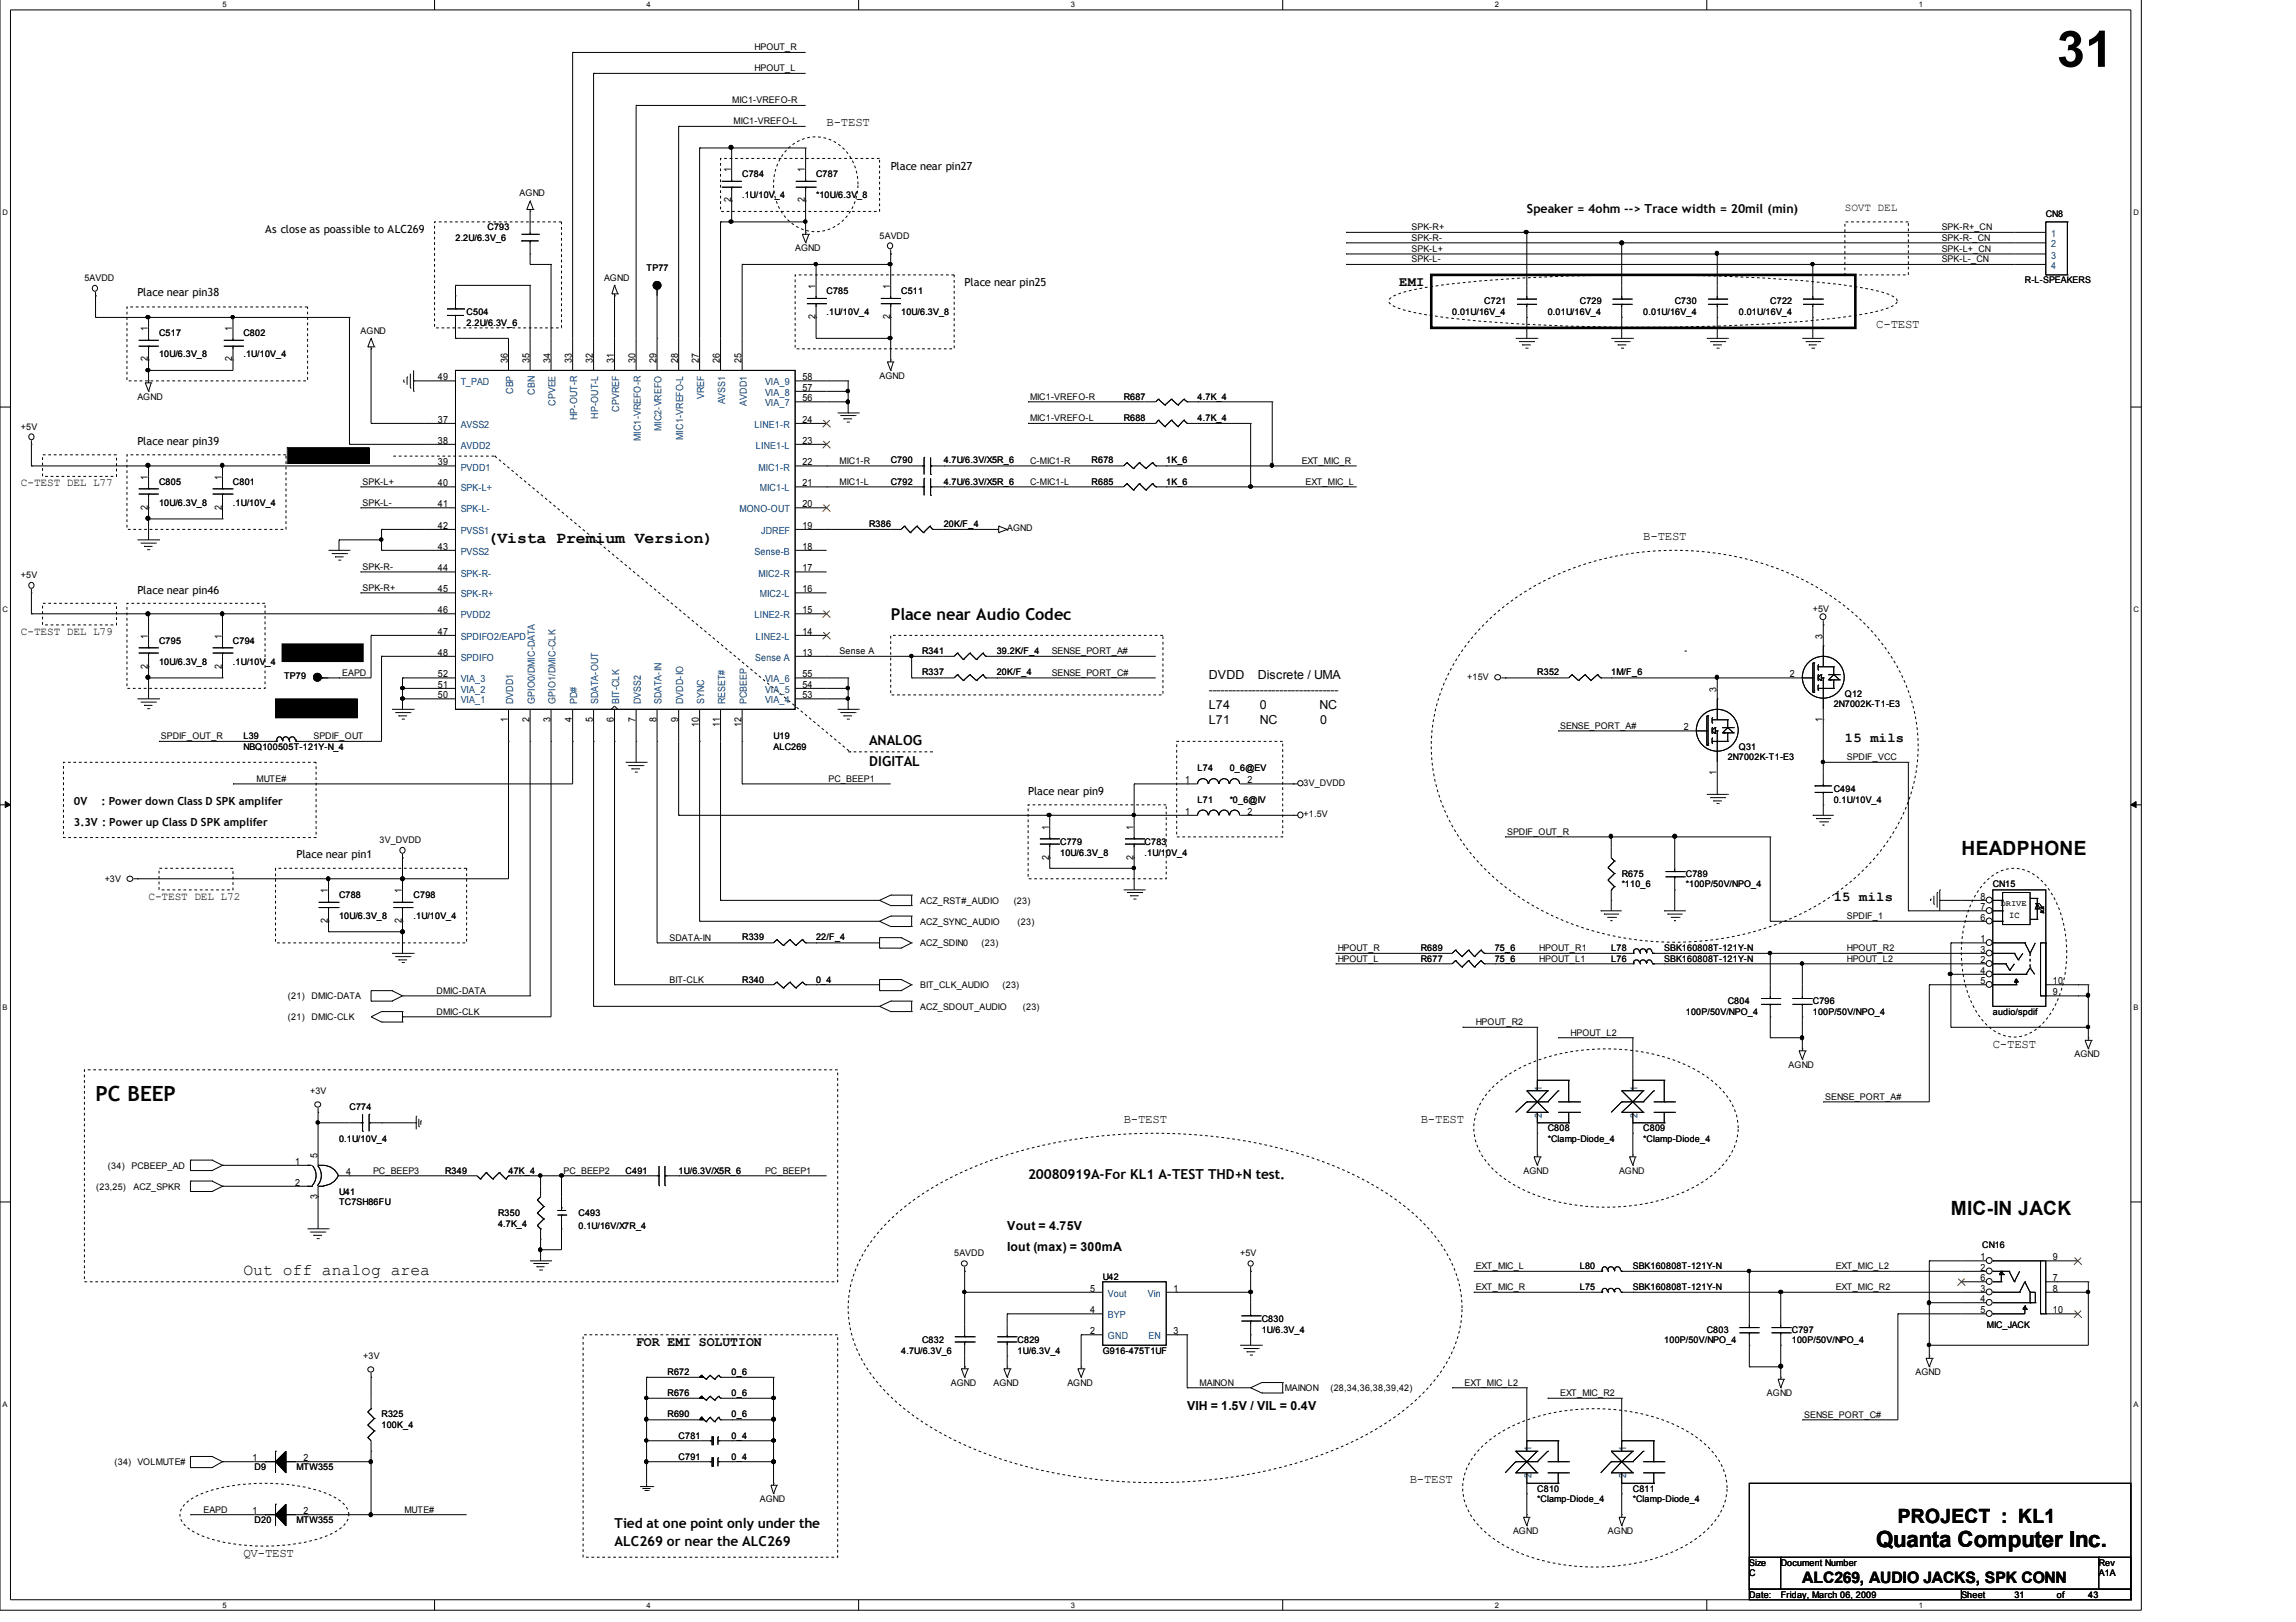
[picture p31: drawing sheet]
<svg xmlns="http://www.w3.org/2000/svg" width="297mm" height="210mm" viewBox="0 0 297 210" stroke-linecap="round" stroke-linejoin="round" font-family="sans-serif">
<defs><g id="words">
<text font-size="6.5" x="266.1" y="8.7">31</text>
<text font-size="2.9" x="242.7" y="200.2">Quanta Computer Inc.</text>
<text font-size="2.7" x="12.4" y="142.5">PC BEEP</text>
<g font-size="2.5">
<text x="253.7" y="110.7">HEADPHONE</text>
<text x="252.4" y="157.2">MIC-IN JACK</text>
<text x="245.5" y="197">PROJECT : KL1</text>
</g>
<g font-size="2.1">
<text x="63.1" y="70.3">(Vista Premium Version)</text>
<text x="115.2" y="80.2">Place near Audio Codec</text>
<text x="31.5" y="165">Out off analog area</text>
</g>
<text font-size="2" x="233.2" y="204.8">ALC269, AUDIO JACKS, SPK CONN</text>
<g font-size="1.8">
<text x="181" y="37">EMI</text>
<text x="112.4" y="99.1">DIGITAL</text>
<text x="112.4" y="96.4">ANALOG</text>
<text x="238.7" y="96">15 mils</text>
<text x="237.2" y="116.6">15 mils</text>
<text x="133" y="152.6">20080919A-For KL1 A-TEST THD+N test.</text>
<text x="82.3" y="174.2">FOR EMI SOLUTION</text>
<text x="79.5" y="197.8">Tied at one point only under the</text>
<text x="79.5" y="200.1">ALC269 or near the ALC269</text>
</g>
<g font-size="1.6">
<text x="106.9" y="16.4">B-TEST</text>
<text x="197.5" y="27.6">Speaker = 4ohm --&gt; Trace width = 20mil (min)</text>
<text x="242.7" y="42.4">C-TEST</text>
<text x="212.6" y="69.9">B-TEST</text>
<text x="156.4" y="87.8">DVDD</text>
<text x="156.4" y="89.8">---------------------------------</text>
<text x="162.7" y="87.8">Discrete / UMA</text>
<text x="156.4" y="91.7">L74</text>
<text x="156.4" y="93.7">L71</text>
<text x="163" y="91.7">0</text>
<text x="163" y="93.7">NC</text>
<text x="170.7" y="91.7">NC</text>
<text x="170.8" y="93.7">0</text>
<text x="257.8" y="135.7">C-TEST</text>
<text x="145.4" y="145.3">B-TEST</text>
<text x="183.8" y="145.3">B-TEST</text>
<text x="130.3" y="161.9">Iout (max) = 300mA</text>
<text x="130.3" y="159.2">Vout = 4.75V</text>
<text x="153.6" y="182.5">VIH = 1.5V / VIL = 0.4V</text>
<text x="182.4" y="192">B-TEST</text>
<text x="31.5" y="201.5">QV-TEST</text>
</g>
<g font-size="1.4">
<text x="115.2" y="21.9">Place near pin27</text>
<text x="238.7" y="27.3">SOVT DEL</text>
<text x="34.3" y="30.2">As close as poassible to ALC269</text>
<text x="17.8" y="38.4">Place near pin38</text>
<text x="124.8" y="37">Place near pin25</text>
<text x="17.8" y="57.6">Place near pin39</text>
<text x="2.7" y="62.9">C-TEST DEL L77</text>
<text x="17.8" y="76.8">Place near pin46</text>
<text x="2.7" y="82.1">C-TEST DEL L79</text>
<text x="9.6" y="104.2">0V</text>
<text x="9.6" y="106.9">3.3V : Power up Class D SPK amplifer</text>
<text x="13.1" y="104.2">: Power down Class D SPK amplifer</text>
<text x="133" y="102.9">Place near pin9</text>
<text x="38.4" y="111.1">Place near pin1</text>
<text x="19.2" y="116.4">C-TEST DEL L72</text>
</g>
<g font-size="1.3">
<text x="94.6" y="22.3" transform="rotate(-90 94.6 22.3)">1</text>
<text x="104.1" y="22.3" transform="rotate(-90 104.1 22.3)">1</text>
<text x="94.6" y="26.2" transform="rotate(-90 94.6 26.2)">2</text>
<text x="104.1" y="26.2" transform="rotate(-90 104.1 26.2)">2</text>
<text x="105.5" y="41.3" transform="rotate(-90 105.5 41.3)">2</text>
<text x="105.5" y="37.4" transform="rotate(-90 105.5 37.4)">1</text>
<text x="115.1" y="41.3" transform="rotate(-90 115.1 41.3)">2</text>
<text x="115.1" y="37.4" transform="rotate(-90 115.1 37.4)">1</text>
<text x="19.1" y="46.8" transform="rotate(-90 19.1 46.8)">2</text>
<text x="19.1" y="42.9" transform="rotate(-90 19.1 42.9)">1</text>
<text x="30.1" y="46.8" transform="rotate(-90 30.1 46.8)">2</text>
<text x="30.1" y="42.9" transform="rotate(-90 30.1 42.9)">1</text>
<text x="65.7" y="47" transform="rotate(-90 65.7 47)">36</text>
<text x="68.5" y="47" transform="rotate(-90 68.5 47)">35</text>
<text x="71.2" y="47" transform="rotate(-90 71.2 47)">34</text>
<text x="74" y="47" transform="rotate(-90 74 47)">33</text>
<text x="76.7" y="47" transform="rotate(-90 76.7 47)">32</text>
<text x="79.4" y="47" transform="rotate(-90 79.4 47)">31</text>
<text x="82.2" y="47" transform="rotate(-90 82.2 47)">30</text>
<text x="84.9" y="47" transform="rotate(-90 84.9 47)">29</text>
<text x="87.7" y="47" transform="rotate(-90 87.7 47)">28</text>
<text x="90.4" y="47" transform="rotate(-90 90.4 47)">27</text>
<text x="93.1" y="47" transform="rotate(-90 93.1 47)">26</text>
<text x="95.9" y="47" transform="rotate(-90 95.9 47)">25</text>
<text x="56.6" y="49.2">49</text>
<text x="103.8" y="51.9">56</text>
<text x="103.8" y="50.6">57</text>
<text x="103.8" y="49.2">58</text>
<text x="56.6" y="54.7">37</text>
<text x="56.6" y="57.4">38</text>
<text x="103.8" y="57.4">23</text>
<text x="103.8" y="54.7">24</text>
<text x="19.1" y="66" transform="rotate(-90 19.1 66)">2</text>
<text x="19.1" y="62.1" transform="rotate(-90 19.1 62.1)">1</text>
<text x="28.7" y="66" transform="rotate(-90 28.7 66)">2</text>
<text x="28.7" y="62.1" transform="rotate(-90 28.7 62.1)">1</text>
<text x="56.6" y="60.2">39</text>
<text x="56.6" y="62.9">40</text>
<text x="56.6" y="65.6">41</text>
<text x="103.8" y="65.6">20</text>
<text x="103.8" y="62.9">21</text>
<text x="103.8" y="60.2">22</text>
<text x="56.6" y="68.4">42</text>
<text x="56.6" y="71.1">43</text>
<text x="103.8" y="71.1">18</text>
<text x="103.8" y="68.4">19</text>
<text x="56.6" y="73.9">44</text>
<text x="56.6" y="76.6">45</text>
<text x="103.8" y="76.6">16</text>
<text x="103.8" y="73.9">17</text>
<text x="19.1" y="82.6" transform="rotate(-90 19.1 82.6)">1</text>
<text x="28.7" y="82.6" transform="rotate(-90 28.7 82.6)">1</text>
<text x="56.6" y="79.3">46</text>
<text x="56.6" y="82.1">47</text>
<text x="103.8" y="82.1">14</text>
<text x="103.8" y="79.3">15</text>
<text x="235.8" y="82.6" transform="rotate(-90 235.8 82.6)">3</text>
<text x="19.1" y="86.5" transform="rotate(-90 19.1 86.5)">2</text>
<text x="28.7" y="86.5" transform="rotate(-90 28.7 86.5)">2</text>
<text x="56.6" y="84.9">48</text>
<text x="56.6" y="89">51</text>
<text x="56.6" y="87.6">52</text>
<text x="103.8" y="84.9">13</text>
<text x="103.8" y="89">54</text>
<text x="103.8" y="87.6">55</text>
<text x="222.1" y="89.5" transform="rotate(-90 222.1 89.5)">3</text>
<text x="231.6" y="87.6">2</text>
<text x="56.6" y="90.4">50</text>
<text x="65.7" y="93.4" transform="rotate(-90 65.7 93.4)">1</text>
<text x="68.5" y="93.4" transform="rotate(-90 68.5 93.4)">2</text>
<text x="71.2" y="93.4" transform="rotate(-90 71.2 93.4)">3</text>
<text x="74" y="93.4" transform="rotate(-90 74 93.4)">4</text>
<text x="76.7" y="93.4" transform="rotate(-90 76.7 93.4)">5</text>
<text x="79.4" y="93.4" transform="rotate(-90 79.4 93.4)">6</text>
<text x="82.2" y="93.4" transform="rotate(-90 82.2 93.4)">7</text>
<text x="84.9" y="93.4" transform="rotate(-90 84.9 93.4)">8</text>
<text x="87.7" y="93.4" transform="rotate(-90 87.7 93.4)">9</text>
<text x="90.4" y="94.1" transform="rotate(-90 90.4 94.1)">10</text>
<text x="93.1" y="94.1" transform="rotate(-90 93.1 94.1)">11</text>
<text x="95.9" y="94.1" transform="rotate(-90 95.9 94.1)">12</text>
<text x="103.8" y="90.4">53</text>
<text x="217.8" y="94.5">2</text>
<text x="235.8" y="93.4" transform="rotate(-90 235.8 93.4)">1</text>
<text x="153.3" y="101.4">1</text>
<text x="161.4" y="101.4">2</text>
<text x="222.1" y="100.3" transform="rotate(-90 222.1 100.3)">1</text>
<text x="135.7" y="107.4" transform="rotate(-90 135.7 107.4)">1</text>
<text x="146.6" y="107.4" transform="rotate(-90 146.6 107.4)">1</text>
<text x="153.3" y="105.4">1</text>
<text x="161.4" y="105.4">2</text>
<text x="135.7" y="111.3" transform="rotate(-90 135.7 111.3)">2</text>
<text x="146.6" y="111.3" transform="rotate(-90 146.6 111.3)">2</text>
<text x="42.4" y="119.5" transform="rotate(-90 42.4 119.5)">2</text>
<text x="42.4" y="115.6" transform="rotate(-90 42.4 115.6)">1</text>
<text x="52" y="119.5" transform="rotate(-90 52 119.5)">2</text>
<text x="52" y="115.6" transform="rotate(-90 52 115.6)">1</text>
<text x="256.2" y="119.1">6</text>
<text x="256.2" y="117.8">7</text>
<text x="256.2" y="116.4">8</text>
<text x="256.2" y="121.9">1</text>
<text x="256.2" y="123.3">3</text>
<text x="256.2" y="124.6">2</text>
<text x="256.2" y="126">4</text>
<text x="256.2" y="127.4">5</text>
<text x="265.6" y="127.4">10</text>
<text x="265.6" y="128.8">9</text>
<text x="41.1" y="149.9" transform="rotate(-90 41.1 149.9)">5</text>
<text x="38.2" y="150.7">1</text>
<text x="38.2" y="153.4">2</text>
<text x="41.1" y="155.1" transform="rotate(-90 41.1 155.1)">3</text>
<text x="44.8" y="152.1">4</text>
<text x="141.1" y="167.1">5</text>
<text x="151.8" y="167.1">1</text>
<text x="256.2" y="163.1">1</text>
<text x="256.2" y="164.4">2</text>
<text x="256.2" y="165.8">6</text>
<text x="256.2" y="167.1">3</text>
<text x="265.6" y="163.1">9</text>
<text x="265.6" y="165.8">7</text>
<text x="265.6" y="167.1">8</text>
<text x="141.1" y="169.9">4</text>
<text x="141.1" y="172.6">2</text>
<text x="151.8" y="172.6">3</text>
<text x="256.2" y="168.5">4</text>
<text x="256.2" y="169.9">5</text>
<text x="265.6" y="169.9">10</text>
<text x="32.7" y="189.1">1</text>
<text x="39.3" y="189.1">2</text>
<text x="32.7" y="195.9">1</text>
<text x="39.3" y="195.9">2</text>
</g>
<g font-size="1.3" fill="#004080">
<text x="265.3" y="30.7">1</text>
<text x="265.3" y="32">2</text>
<text x="265.3" y="33.5">3</text>
<text x="265.3" y="34.8">4</text>
<text x="59.6" y="49.9">T_PAD</text>
<text x="66.4" y="51" transform="rotate(-90 66.4 51)">CBP</text>
<text x="69.2" y="51.1" transform="rotate(-90 69.2 51.1)">CBN</text>
<text x="71.9" y="52.5" transform="rotate(-90 71.9 52.5)">CPVEE</text>
<text x="80.1" y="53.3" transform="rotate(-90 80.1 53.3)">CPVREF</text>
<text x="91.1" y="51.7" transform="rotate(-90 91.1 51.7)">VREF</text>
<text x="93.8" y="52.3" transform="rotate(-90 93.8 52.3)">AVSS1</text>
<text x="96.6" y="52.5" transform="rotate(-90 96.6 52.5)">AVDD1</text>
<text x="99" y="52.6">VIA_7</text>
<text x="99" y="51.2">VIA_8</text>
<text x="99" y="49.9">VIA_9</text>
<text x="59.6" y="55.4">AVSS2</text>
<text x="59.6" y="58.1">AVDD2</text>
<text x="74.7" y="54.4" transform="rotate(-90 74.7 54.4)">HP-OUT-R</text>
<text x="77.4" y="54.2" transform="rotate(-90 77.4 54.2)">HP-OUT-L</text>
<text x="82.9" y="57.1" transform="rotate(-90 82.9 57.1)">MIC1-VREFO-R</text>
<text x="85.6" y="55.8" transform="rotate(-90 85.6 55.8)">MIC2-VREFO</text>
<text x="88.4" y="56.9" transform="rotate(-90 88.4 56.9)">MIC1-VREFO-L</text>
<text x="97.6" y="55.4">LINE1-R</text>
<text x="97.8" y="58.1">LINE1-L</text>
<text x="59.6" y="60.9">PVDD1</text>
<text x="59.6" y="63.6">SPK-L+</text>
<text x="98.1" y="60.9">MIC1-R</text>
<text x="98.3" y="63.6">MIC1-L</text>
<text x="59.6" y="66.3">SPK-L-</text>
<text x="59.6" y="69.1">PVSS1</text>
<text x="59.6" y="71.8">PVSS2</text>
<text x="95.7" y="66.3">MONO-OUT</text>
<text x="97.6" y="71.8">Sense-B</text>
<text x="98.5" y="69.1">JDREF</text>
<text x="59.6" y="74.6">SPK-R-</text>
<text x="59.6" y="77.3">SPK-R+</text>
<text x="98.1" y="74.6">MIC2-R</text>
<text x="98.3" y="77.3">MIC2-L</text>
<text x="59.6" y="80">PVDD2</text>
<text x="59.6" y="82.8">SPDIFO2/EAPD</text>
<text x="97.6" y="80">LINE2-R</text>
<text x="97.8" y="82.8">LINE2-L</text>
<text x="59.6" y="85.5">SPDIFO</text>
<text x="59.6" y="89.7">VIA_2</text>
<text x="59.6" y="88.3">VIA_3</text>
<text x="97.7" y="85.5">Sense A</text>
<text x="99" y="89.7">VIA_5</text>
<text x="99" y="88.3">VIA_6</text>
<text x="59.6" y="91">VIA_1</text>
<text x="66.4" y="91.1" transform="rotate(-90 66.4 91.1)">DVDD1</text>
<text x="69.2" y="91.1" transform="rotate(-90 69.2 91.1)">GPIO0/DMIC-DATA</text>
<text x="71.9" y="91.1" transform="rotate(-90 71.9 91.1)">GPIO1/DMIC-CLK</text>
<text x="74.7" y="91.1" transform="rotate(-90 74.7 91.1)">PD#</text>
<text x="77.4" y="91.1" transform="rotate(-90 77.4 91.1)">SDATA-OUT</text>
<text x="80.1" y="91.1" transform="rotate(-90 80.1 91.1)">BIT-CLK</text>
<text x="82.9" y="91.1" transform="rotate(-90 82.9 91.1)">DVSS2</text>
<text x="85.6" y="91.1" transform="rotate(-90 85.6 91.1)">SDATA-IN</text>
<text x="88.4" y="91.1" transform="rotate(-90 88.4 91.1)">DVDD-IO</text>
<text x="91.1" y="91.1" transform="rotate(-90 91.1 91.1)">SYNC</text>
<text x="93.8" y="91.1" transform="rotate(-90 93.8 91.1)">RESET#</text>
<text x="96.6" y="91.1" transform="rotate(-90 96.6 91.1)">PCBEEP</text>
<text x="99" y="91">VIA_4</text>
<text x="199.5" y="141.2" transform="rotate(-90 199.5 141.2)">1</text>
<text x="211.8" y="141.2" transform="rotate(-90 211.8 141.2)">1</text>
<text x="199.5" y="144.6" transform="rotate(-90 199.5 144.6)">2</text>
<text x="211.8" y="144.6" transform="rotate(-90 211.8 144.6)">2</text>
<text x="143.3" y="167.8">Vout</text>
<text x="148.5" y="167.8">Vin</text>
<text x="143.3" y="170.6">BYP</text>
<text x="143.3" y="173.3">GND</text>
<text x="148.6" y="173.3">EN</text>
<text x="198.1" y="191.3" transform="rotate(-90 198.1 191.3)">2</text>
<text x="198.1" y="187.8" transform="rotate(-90 198.1 187.8)">1</text>
<text x="210.4" y="191.3" transform="rotate(-90 210.4 191.3)">2</text>
<text x="210.4" y="187.8" transform="rotate(-90 210.4 187.8)">1</text>
</g>
<g font-size="1.2">
<text x="97.6" y="9.2">HPOUT_L</text>
<text x="97.6" y="6.5">HPOUT_R</text>
<text x="94.7" y="13.4">MIC1-VREFO-R</text>
<text x="94.9" y="16.1">MIC1-VREFO-L</text>
<text x="96" y="23">C784</text>
<text x="105.6" y="23">C787</text>
<text x="63.1" y="29.8">C793</text>
<text x="67.2" y="25.4">AGND</text>
<text x="96" y="25.7">.1U/10V_4</text>
<text x="105.6" y="25.7">*10U/6.3V_8</text>
<text x="182.6" y="29.8">SPK-R+</text>
<text x="251.2" y="29.8">SPK-R+_CN</text>
<text x="264.7" y="28">CN8</text>
<text x="58.9" y="31.2">2.2U/6.3V_6</text>
<text x="83.7" y="35.1">TP77</text>
<text x="102.9" y="32.5">AGND</text>
<text x="113.8" y="30.9">5AVDD</text>
<text x="182.6" y="31.2">SPK-R-</text>
<text x="182.6" y="34">SPK-L-</text>
<text x="182.6" y="32.6">SPK-L+</text>
<text x="251.2" y="31.2">SPK-R-_CN</text>
<text x="251.2" y="32.6">SPK-L+_CN</text>
<text x="251.2" y="34">SPK-L-_CN</text>
<text x="10.9" y="36.4">5AVDD</text>
<text x="60.4" y="40.8">C504</text>
<text x="78.1" y="36.4">AGND</text>
<text x="106.9" y="38">C785</text>
<text x="106.9" y="40.8">.1U/10V_4</text>
<text x="116.6" y="38">C511</text>
<text x="116.6" y="40.8">10U/6.3V_8</text>
<text x="187.9" y="40.8">0.01U/16V_4</text>
<text x="192" y="39.4">C721</text>
<text x="200.2" y="40.8">0.01U/16V_4</text>
<text x="204.4" y="39.4">C729</text>
<text x="212.6" y="40.8">0.01U/16V_4</text>
<text x="216.7" y="39.4">C730</text>
<text x="225" y="40.8">0.01U/16V_4</text>
<text x="229" y="39.4">C722</text>
<text x="262" y="36.7">R-L-SPEAKERS</text>
<text x="20.6" y="43.5">C517</text>
<text x="20.6" y="46.2">10U/6.3V_8</text>
<text x="31.5" y="43.5">C802</text>
<text x="31.5" y="46.2">.1U/10V_4</text>
<text x="46.7" y="43.3">AGND</text>
<text x="60.4" y="42.2">2.2U/6.3V_6</text>
<text x="17.8" y="51.7">AGND</text>
<text x="113.8" y="49">AGND</text>
<text x="133.3" y="51.7">MIC1-VREFO-R</text>
<text x="145.4" y="51.7">R687</text>
<text x="154.9" y="51.7">4.7K_4</text>
<text x="2.7" y="55.6">+5V</text>
<text x="115.2" y="60">C790</text>
<text x="122.1" y="60">4.7U/6.3V/X5R_6</text>
<text x="133.3" y="54.5">MIC1-VREFO-L</text>
<text x="141.2" y="60">R678</text>
<text x="145.4" y="54.5">R688</text>
<text x="150.9" y="60">1K_6</text>
<text x="154.9" y="54.5">4.7K_4</text>
<text x="20.6" y="62.8">C805</text>
<text x="20.6" y="65.5">10U/6.3V_8</text>
<text x="30.1" y="62.8">C801</text>
<text x="30.1" y="65.5">.1U/10V_4</text>
<text x="46.9" y="62.8">SPK-L+</text>
<text x="46.9" y="65.5">SPK-L-</text>
<text x="108.6" y="60">MIC1-R</text>
<text x="108.6" y="62.8">MIC1-L</text>
<text x="115.2" y="62.8">C792</text>
<text x="122.1" y="62.8">4.7U/6.3V/X5R_6</text>
<text x="133.3" y="62.8">C-MIC1-L</text>
<text x="133.3" y="60">C-MIC1-R</text>
<text x="141.2" y="62.8">R685</text>
<text x="150.9" y="62.8">1K_6</text>
<text x="168.4" y="60">EXT_MIC_R</text>
<text x="168.9" y="62.8">EXT_MIC_L</text>
<text x="112.4" y="68.3">R386</text>
<text x="122.1" y="68.3">20K/F_4</text>
<text x="130.3" y="68.8">AGND</text>
<text x="2.7" y="74.8">+5V</text>
<text x="46.9" y="73.8">SPK-R-</text>
<text x="46.9" y="76.5">SPK-R+</text>
<text x="20.6" y="83.3">C795</text>
<text x="30.1" y="83.3">C794</text>
<text x="234.5" y="79.2">+5V</text>
<text x="20.6" y="86">10U/6.3V_8</text>
<text x="30.1" y="86">.1U/10V_4</text>
<text x="36.7" y="87.8">TP79</text>
<text x="44.3" y="87.5">EAPD</text>
<text x="108.6" y="84.7">Sense A</text>
<text x="119.3" y="87.4">R337</text>
<text x="119.3" y="84.7">R341</text>
<text x="128.9" y="87.4">20K/F_4</text>
<text x="128.9" y="84.7">39.2K/F_4</text>
<text x="136.1" y="84.7">SENSE_PORT_A#</text>
<text x="136.1" y="87.5">SENSE_PORT_C#</text>
<text x="189.8" y="88">+15V</text>
<text x="198.9" y="87.4">R352</text>
<text x="208.4" y="87.4">1M/F_6</text>
<text x="20.8" y="95.7">SPDIF_OUT_R</text>
<text x="31.5" y="95.7">L39</text>
<text x="40.6" y="95.7">SPDIF_OUT</text>
<text x="100.1" y="95.7">U19</text>
<text x="201.8" y="94.3">SENSE_PORT_A#</text>
<text x="237.2" y="91.5">2N7002K-T1-E3</text>
<text x="238.7" y="90.2">Q12</text>
<text x="31.5" y="97">NBQ100505T-121Y-N_4</text>
<text x="33.2" y="101.2">MUTE#</text>
<text x="100.1" y="97">ALC269</text>
<text x="107.2" y="101.2">PC_BEEP1</text>
<text x="154.9" y="99.8">L74</text>
<text x="159.1" y="99.8">0_6@EV</text>
<text x="168.7" y="101.7">3V_DVDD</text>
<text x="223.5" y="98.4">2N7002K-T1-E3</text>
<text x="225" y="97">Q31</text>
<text x="238.9" y="98.4">SPDIF_VCC</text>
<text x="154.9" y="103.9">L71</text>
<text x="159.1" y="103.9">*0_6@IV</text>
<text x="168.7" y="105.8">+1.5V</text>
<text x="237.2" y="102.5">C494</text>
<text x="237.2" y="103.9">0.1U/10V_4</text>
<text x="49.1" y="109.1">3V_DVDD</text>
<text x="137.2" y="109.4">C779</text>
<text x="137.2" y="110.8">10U/6.3V_8</text>
<text x="148.1" y="109.4">C783</text>
<text x="148.1" y="110.8">.1U/10V_4</text>
<text x="195" y="108">SPDIF_OUT_R</text>
<text x="209.8" y="113.5">R675</text>
<text x="218.1" y="113.5">C789</text>
<text x="13.5" y="114.1">+3V</text>
<text x="43.9" y="116.3">C788</text>
<text x="43.9" y="119">10U/6.3V_8</text>
<text x="53.5" y="116.3">C798</text>
<text x="53.5" y="119">.1U/10V_4</text>
<text x="119" y="119.6">ACZ_SYNC_AUDIO</text>
<text x="119" y="116.9">ACZ_RST#_AUDIO</text>
<text x="131.1" y="116.9">(23)</text>
<text x="131.7" y="119.6">(23)</text>
<text x="209.8" y="114.8">*110_6</text>
<text x="218.1" y="114.8">*100P/50V/NPO_4</text>
<text x="238.9" y="119">SPDIF_1</text>
<text x="257.8" y="114.8">CN15</text>
<text x="259.9" y="118.8">IC</text>
<text x="86.6" y="121.8">SDATA-IN</text>
<text x="96" y="121.7">R339</text>
<text x="105.6" y="121.7">22/F_4</text>
<text x="119" y="122.4">ACZ_SDIN0</text>
<text x="127" y="122.4">(23)</text>
<text x="173.1" y="123.1">HPOUT_R</text>
<text x="173.1" y="124.5">HPOUT_L</text>
<text x="183.8" y="123.1">R689</text>
<text x="183.8" y="124.5">R677</text>
<text x="193.4" y="123.1">75_6</text>
<text x="193.4" y="124.5">75_6</text>
<text x="199.1" y="123.1">HPOUT_R1</text>
<text x="199.1" y="124.5">HPOUT_L1</text>
<text x="208.4" y="123.1">L78</text>
<text x="208.4" y="124.5">L76</text>
<text x="215.3" y="123.1">SBK160808T-121Y-N</text>
<text x="215.3" y="124.5">SBK160808T-121Y-N</text>
<text x="238.9" y="123.1">HPOUT_R2</text>
<text x="238.9" y="124.5">HPOUT_L2</text>
<text x="37.3" y="129.3">(21)</text>
<text x="40.3" y="129.3">DMIC-DATA</text>
<text x="56.5" y="131.3">DMIC-CLK</text>
<text x="56.5" y="128.6">DMIC-DATA</text>
<text x="86.6" y="127.2">BIT-CLK</text>
<text x="96" y="127.2">R340</text>
<text x="105.6" y="127.2">0_4</text>
<text x="119" y="130.7">ACZ_SDOUT_AUDIO</text>
<text x="119" y="127.9">BIT_CLK_AUDIO</text>
<text x="129.7" y="127.9">(23)</text>
<text x="132.3" y="130.7">(23)</text>
<text x="218.1" y="131.3">100P/50V/NPO_4</text>
<text x="223.5" y="130">C804</text>
<text x="234.5" y="130">C796</text>
<text x="234.5" y="131.3">100P/50V/NPO_4</text>
<text x="257.8" y="131.3">audio/spdif</text>
<text x="37.3" y="132">(21)</text>
<text x="40.3" y="132">DMIC-CLK</text>
<text x="190.9" y="132.7">HPOUT_R2</text>
<text x="203.2" y="134">HPOUT_L2</text>
<text x="268.4" y="136.8">AGND</text>
<text x="40.1" y="141.6">+3V</text>
<text x="45.2" y="143.7">C774</text>
<text x="231.4" y="138.2">AGND</text>
<text x="236.1" y="142.3">SENSE_PORT_A#</text>
<text x="43.9" y="147.8">0.1U/10V_4</text>
<text x="200.2" y="146.4">C808</text>
<text x="200.2" y="147.8">*Clamp-Diode_4</text>
<text x="212.6" y="146.4">C809</text>
<text x="212.6" y="147.8">*Clamp-Diode_4</text>
<text x="12.4" y="153.9">(23,25)</text>
<text x="14" y="151.2">(34)</text>
<text x="17" y="151.2">PCBEEP_AD</text>
<text x="17.3" y="153.9">ACZ_SPKR</text>
<text x="43.9" y="154.6">U41</text>
<text x="43.9" y="156">TC7SH86FU</text>
<text x="48.3" y="151.9">PC_BEEP3</text>
<text x="57.6" y="151.9">R349</text>
<text x="65.8" y="151.9">47K_4</text>
<text x="72.9" y="151.9">PC_BEEP2</text>
<text x="80.9" y="151.9">C491</text>
<text x="87.8" y="151.9">1U/6.3V/X5R_6</text>
<text x="99" y="151.9">PC_BEEP1</text>
<text x="197.1" y="151.9">AGND</text>
<text x="209.5" y="151.9">AGND</text>
<text x="64.4" y="157.4">R350</text>
<text x="64.4" y="158.8">4.7K_4</text>
<text x="74.8" y="157.4">C493</text>
<text x="74.8" y="159">0.1U/16V/X7R_4</text>
<text x="256.5" y="161.5">CN16</text>
<text x="123.4" y="162.6">5AVDD</text>
<text x="142.7" y="165.6">U42</text>
<text x="160.4" y="162.6">+5V</text>
<text x="190.9" y="164.3">EXT_MIC_L</text>
<text x="190.9" y="167">EXT_MIC_R</text>
<text x="204.4" y="167">L75</text>
<text x="204.4" y="164.3">L80</text>
<text x="211.2" y="167">SBK160808T-121Y-N</text>
<text x="211.2" y="164.3">SBK160808T-121Y-N</text>
<text x="237.5" y="164.3">EXT_MIC_L2</text>
<text x="237.5" y="167">EXT_MIC_R2</text>
<text x="119.3" y="173.8">C832</text>
<text x="131.7" y="173.8">C829</text>
<text x="163.2" y="171.1">C830</text>
<text x="163.2" y="172.5">1U/6.3V_4</text>
<text x="215.3" y="173.8">100P/50V/NPO_4</text>
<text x="220.8" y="172.5">C803</text>
<text x="231.8" y="172.5">C797</text>
<text x="231.8" y="173.8">100P/50V/NPO_4</text>
<text x="257" y="171.8">MIC_JACK</text>
<text x="47" y="175.9">+3V</text>
<text x="86.4" y="178">R672</text>
<text x="94.7" y="178">0_6</text>
<text x="116.6" y="175.2">4.7U/6.3V_6</text>
<text x="123" y="179.3">AGND</text>
<text x="128.5" y="179.3">AGND</text>
<text x="131.7" y="175.2">1U/6.3V_4</text>
<text x="138.1" y="179.3">AGND</text>
<text x="142.7" y="175.2">G916-475T1UF</text>
<text x="155.2" y="179.3">MAINON</text>
<text x="189.5" y="179.3">EXT_MIC_L2</text>
<text x="247.8" y="178">AGND</text>
<text x="49.4" y="183.4">R325</text>
<text x="49.4" y="184.8">100K_4</text>
<text x="86.4" y="183.4">R690</text>
<text x="86.4" y="180.7">R676</text>
<text x="94.7" y="183.4">0_6</text>
<text x="94.7" y="180.7">0_6</text>
<text x="166.2" y="180">MAINON</text>
<text x="172.1" y="180">(28,34,36,38,39,42)</text>
<text x="201.8" y="180.7">EXT_MIC_R2</text>
<text x="228.6" y="180.7">AGND</text>
<text x="233.4" y="183.5">SENSE_PORT_C#</text>
<text x="14.8" y="189.6">(34) VOLMUTE#</text>
<text x="32.9" y="190.3">D9</text>
<text x="38.4" y="190.3">MTW355</text>
<text x="87.8" y="186.2">C781</text>
<text x="87.8" y="188.9">C791</text>
<text x="94.7" y="186.2">0_4</text>
<text x="94.7" y="188.9">0_4</text>
<text x="26.3" y="195.8">EAPD</text>
<text x="32.9" y="197.1">D20</text>
<text x="38.4" y="197.1">MTW355</text>
<text x="52.3" y="195.8">MUTE#</text>
<text x="98.3" y="194.4">AGND</text>
<text x="198.9" y="193.1">C810</text>
<text x="198.9" y="194.4">*Clamp-Diode_4</text>
<text x="211.2" y="193.1">C811</text>
<text x="211.2" y="194.4">*Clamp-Diode_4</text>
<text x="195.7" y="198.6">AGND</text>
<text x="208" y="198.6">AGND</text>
<text x="226.3" y="202.6">Size</text>
<text x="226.3" y="204">C</text>
<text x="230.4" y="202.6">Document Number</text>
<text x="271.5" y="202.6">Rev</text>
<text x="271.5" y="204">A1A</text>
<text x="226.3" y="206.8">Date:</text>
<text x="230.4" y="206.8">Friday, March 06, 2009</text>
<text x="253.7" y="206.8">Sheet</text>
<text x="260.6" y="206.8">31</text>
<text x="266.1" y="206.8">of</text>
<text x="270.2" y="206.8">43</text>
</g>
<g font-size="1">
<text x="28.8" y=".9">5</text>
<text x="83.7" y=".9">4</text>
<text x="138.5" y=".9">3</text>
<text x="193.4" y=".9">2</text>
<text x="248.2" y=".9">1</text>
<text x=".3" y="27.8">D</text>
<text x="276" y="27.8">D</text>
<text x=".3" y="79.2">C</text>
<text x="276" y="79.2">C</text>
<text x="258.8" y="117.3">DRIVE</text>
<text x=".3" y="130.7">B</text>
<text x="276" y="130.7">B</text>
<text x=".3" y="182">A</text>
<text x="276" y="182">A</text>
<text x="28.8" y="208">5</text>
<text x="83.7" y="208">4</text>
<text x="138.5" y="208">3</text>
<text x="193.4" y="208">2</text>
<text x="248.2" y="208">1</text>
</g>
</g></defs>
<path d="M0 -.1v208.5h277v-208.5M1.4 1.3h274.3v205.7h-274.3z" fill="none" stroke="#000" stroke-width=".13"/>
<g fill="#fff">
<path d="M28.8 .1h.4v1h-.4z"/>
<path d="M28.8 207.2h.4v1h-.4z"/>
</g>
<path d="M56.2 -.1v1.4M56.2 207v1.4" fill="none" stroke="#000" stroke-width=".13"/>
<g fill="#fff">
<path d="M83.7 .1h.4v1h-.4z"/>
<path d="M83.7 207.2h.4v1h-.4z"/>
</g>
<path d="M111.1 -.1v1.4M111.1 207v1.4" fill="none" stroke="#000" stroke-width=".13"/>
<g fill="#fff">
<path d="M138.5 .1h.4v1h-.4z"/>
<path d="M138.5 207.2h.4v1h-.4z"/>
</g>
<path d="M165.9 -.1v1.4M165.9 207v1.4" fill="none" stroke="#000" stroke-width=".13"/>
<g fill="#fff">
<path d="M193.4 .1h.4v1h-.4z"/>
<path d="M193.4 207.2h.4v1h-.4z"/>
</g>
<path d="M220.8 -.1v1.4M220.8 207v1.4" fill="none" stroke="#000" stroke-width=".13"/>
<g fill="#fff">
<path d="M248.2 .1h.5v1h-.5z"/>
<path d="M248.2 207.2h.5v1h-.5z"/>
<path d="M.3 26.9h.5v1.1h-.5z"/>
<path d="M276 26.9h.5v1.1h-.5z"/>
<path d="M.3 78.3h.5v1h-.5z"/>
<path d="M276 78.3h.5v1h-.5z"/>
</g>
<path d="M0 52.7h1.4M275.7 52.7h1.3" fill="none" stroke="#000" stroke-width=".13"/>
<g fill="#fff">
<path d="M.3 129.8h.5v1h-.5z"/>
<path d="M276 129.8h.5v1h-.5z"/>
</g>
<path d="M0 104.2h1.4M275.7 104.2h1.3" fill="none" stroke="#000" stroke-width=".13"/>
<path d="M.7 103.7l.7 .5-.7 .3zM275.7 104.2l.7-.5v.8z" fill="#000" stroke="#000" stroke-width=".13"/>
<g fill="#fff">
<path d="M.3 181.2h.5v1h-.5z"/>
<path d="M276 181.2h.5v1h-.5z"/>
</g>
<g fill="none" stroke="#000" stroke-width=".13">
<path d="M74.1 6.8h.1M74.1 6.8v37M74.1 6.8h30.1M76.8 9.5h.1M76.8 9.5h27.4M76.8 9.5v34.3M82.3 13.6h.1M82.3 13.6v30.2M82.3 13.6h21.9M87.8 16.4h.1M87.8 16.4v27.4M87.8 16.4h16.4"/>
<path d="M90.5 19.1h.1M90.5 19.1h13.7M90.5 19.1v24.7M94.7 19.1h.1M94.7 19.1v2.8M104.2 19.1h.1M104.2 19.1v2.8M12.4 38.3h.1M12.4 37.8v3.3M58.9 36.9h.1M58.9 38.3h.1M58.9 36.9h9.7"/>
<path d="M58.9 36.9v1.4M68.2 27.1h.1M68.2 27.1h.8M68.6 36.9h.1M68.6 32.9h.1M68.6 34.2h.1M68.6 28.7h.1M68.6 26h.1M68.6 27.4h.1M68.6 27.1v1.6M68.6 32.9v1.3M68.6 36.9v6.9"/>
<path d="M68.6 34.2h2.7M68.6 26l-.4 1.1M68.6 26l.4 1.1M69 27.1h.1M71.3 34.2h.1M71.3 34.2v9.6M79.2 38h.1M79.2 38h.7M79.5 38.3h.1M79.5 36.9h.1M79.5 38v5.8M79.5 36.9l-.3 1.1"/>
<path d="M79.5 36.9l.4 1.1M79.9 38h.1M85 39.7v4.1M93.2 28.7h.1M93.2 28.7h11M93.2 28.7v15.1M94.7 26h.1M94.7 28.7h.1M94.7 26v2.7M96 34.2h.1M96 34.2v9.6M96 34.2h19.2"/>
<path d="M103.8 30.3h.1M103.8 30.3l.4 1.1M103.8 30.3h.8M104.2 26h.1M104.2 28.7h.1M104.2 31.4h.1M104.2 30.1h.1M104.2 26v4.3M104.6 30.3h.1M104.6 30.3l-.4 1.1M105.6 34.2h.1M105.6 34.2v2.7"/>
<path d="M115.2 34.2h.1M115.2 32.9h.1M115.2 32.3v4.6M174.2 31.4h.1M174.2 34.2h.1M174.2 30.1h.1M174.2 32.9h.1M174.2 34.2h86.4M174.2 30.1h86.4M174.2 31.4h86.4M174.2 32.9h86.4M197.5 30.1h.1"/>
<path d="M197.5 30.1v6.8M209.8 31.4h.1M209.8 31.4v5.5M222.2 32.9h.1M222.2 32.9v4M234.5 34.2h.1M234.5 34.2v2.7M4.1 57.5h.1M4.1 57v3.3M12.4 41.1h.1M12.4 41.1h32.8M18.8 49.5h.1"/>
<path d="M18.8 49.5l.4 1.1M18.8 49.5h.8M19.2 47.9h.1M19.2 41.1h.1M19.2 46.6h.1M19.2 50.6h.1M19.2 49.3h.1M19.2 41.1v1.3M19.2 46.6v2.9M19.6 49.5h.1M19.6 49.5l-.4 1.1M30.1 41.1h.1"/>
<path d="M30.1 46.6h.1M30.1 46.6v1.3h-10.9M30.1 41.1v1.3M37.2 57.9h10.6v2.1h-10.6zM45.2 57.5h.1M45.2 41.1h.1M45.2 57.5h9.7M45.2 41.1v16.4M47.6 44.9h.1M47.6 44.9h.8M48 45.1h.1M48 54.8h.1"/>
<path d="M48 43.8h.1M48 44.9v9.9M48 54.8h6.9M48 43.8l-.4 1.1M48 43.8l.4 1.1M48.4 44.9h.1M52.2 49.5h.1M52.2 49.1v.4M52.7 48.8h.1M52.7 48.8v1M53.1 50.2h.1M53.1 48.4v1.8"/>
<path d="M53.5 49.3h.1M53.5 50.6h.1M53.5 49.3h1.4M53.5 47.9v2.7M58.9 43.8h.1M58.9 43.8h6.9M58.9 42.4v1.4M85 43.8h.1M105.6 41.1h.1M105.6 43.8h.1M105.6 41.1v2.7M105.6 43.8h9.6"/>
<path d="M106.9 52h2.8M106.9 49.3h2.8M106.9 50.6h2.8M108.4 53.4h2.7M108.7 53.8h2M109.1 54.2h.1M109.1 54.2h1.1M109.6 54.6h.2M109.7 49.3h.1M109.7 50.6h.1M109.7 52h.1M109.7 53.4h.1"/>
<path d="M109.7 49.3v4.1M109.8 54.6h.1M110.7 53.8h.1M111.1 53.4h.1M114.8 46.8h.1M114.8 46.8l.4 1.1M114.8 46.8h.8M115.2 41.1h.1M115.2 43.8h.1M115.2 47.9h.1M115.2 46.6h.1M115.2 41.1v5.7"/>
<path d="M115.6 46.8h.1M115.6 46.8l-.4 1.1M119.5 59.2h.1M119.5 59.2v2.2M120.4 59.2v2.2M133 54.8h.1M133 52h.1M133 54.8h15.1M133 52h15.1M154.9 54.8h.1M154.9 52h.1M154.9 54.8h6.9"/>
<path d="M154.9 52h9.7M161.8 54.8h.1M161.8 54.8v8.2M164.6 52h.1M164.6 52v8.3M196.1 43.8h2.8M196.5 44.2h2M196.9 44.6h.1M196.9 44.6h1.1M197.4 45.1h.2M197.5 41.1h.1M197.5 41.1v2.7"/>
<path d="M197.6 45.1h.1M198.5 44.2h.1M198.9 43.8h.1M208.4 43.8h2.8M208.9 44.2h1.9M209.3 44.6h.1M209.3 44.6h1.1M209.7 45.1h.3M209.8 41.1h.1M209.8 41.1v2.7M210 45.1h.1M210.8 44.2h.1"/>
<path d="M211.2 43.8h.1M220.8 43.8h2.7M221.2 44.2h2M221.7 44.6h.1M221.7 44.6h1.1M222.1 45.1h.2M222.2 41.1h.1M222.2 41.1v2.7M222.3 45.1h.1M223.2 44.2h.1M223.5 43.8h.1M233.2 43.8h2.7"/>
<path d="M233.6 44.2h1.9M234 44.6h.1M234 44.6h1M234.4 45.1h.3M234.5 41.1h.1M234.5 41.1v2.7M234.7 45.1h.1M235.5 44.2h.1M235.9 43.8h.1M4.1 60.3h.1M4.1 79.4h.1M4.1 76.7h.1"/>
<path d="M4.1 60.3h50.8M4.1 79.4h50.8M4.1 76.2v3.2M17.8 69.9h2.8M18.2 70.3h2M18.6 70.7h.1M18.6 70.7h1.1M19 71.1h.3M19.2 79.4h.1M19.2 60.3h.1M19.2 67.2h.1M19.2 65.7h.1"/>
<path d="M19.2 60.3v1.4M19.2 65.7v4.2M19.2 79.4v2.8M19.2 67.2h9.6M19.3 71.1h.1M20.2 70.3h.1M20.6 69.9h.1M28.8 79.4h.1M28.8 60.3h.1M28.8 67.2h.1M28.8 60.3v1.4M28.8 65.7v1.5"/>
<path d="M28.8 79.4v4.4M42.5 71.2h2.7M42.9 71.6h2M43.3 72.1h.1M43.3 72.1h1.1M43.8 72.5h.2M43.9 69.9h.1M43.9 69.9v1.3M43.9 69.9h5.5M44 72.5h.1M44.9 71.6h.1M45.2 71.2h.1"/>
<path d="M46.7 63h.1M46.7 65.7h.1M46.7 74h.1M46.7 76.7h.1M46.7 63h8.2M46.7 65.7h8.2M46.7 74h8.2M46.7 76.7h8.2M49.4 71.2h.1M49.4 69.9h.1M49.4 68.5h.1M49.4 68.5h5.5"/>
<path d="M49.4 68.5v2.7M49.4 71.2h5.5M106.9 68.5h.1M106.9 60.3h.1M106.9 63h.1M106.9 68.5h8.3M106.9 60.3h12.6M106.9 63h11M119.5 60.3h.1M120.4 61.4h.1M120.4 60.3h.1M120.4 60.3h23.6"/>
<path d="M122.1 63h.1M122.1 60.3h.1M122.1 68.5h.1M122.1 68.5h7.1M122.1 63h21.9M128.9 68.5h.1M129.2 68.9h.1M129.2 68.1h.1M129.2 68.1v.8M129.2 68.1l1.1 .4M130.3 68.5h.1M130.3 68.5l-1.1 .4"/>
<path d="M150.9 60.3h.1M150.9 63h.1M150.9 60.3h24.6M150.9 63h24.6M161.8 63h.1M164.6 60.3h.1M17.8 90.4h2.8M18.2 90.9h2M18.6 91.3h.1M18.6 91.3h1.1M19 91.7h.3M19.2 87.7h.1"/>
<path d="M19.2 86.3h.1M19.2 87.7h9.6M19.2 86.3v4.1M19.3 91.7h.1M20.2 90.9h.1M20.6 95.9h.1M20.6 90.4h.1M20.6 95.9h13.7M27.5 84.5h2.6M27.5 83.8h2.6M28.8 87.7h.1M28.8 83.8h.1"/>
<path d="M28.8 84.5h.1M28.8 84.5v3.2M30.1 84.5h.1M30.1 83.8h.1M35.6 90.4h10.6v2.5h-10.6zM36.5 83.3h10.5v2.3h-10.5zM39.8 95.9h.1M43.9 87.7h.1M48 82.2h.1M48 82.2v5.5h-4.1M48 82.2h6.9M49.4 84.9h.1"/>
<path d="M49.4 84.9h5.5M49.4 84.9v11h-9.6M50.7 91.8h2.8M51.1 92.2h2M51.6 92.6h.1M51.6 92.6h1.1M52 93.1h.2M52.1 87.7h.1M52.1 89.1h.1M52.1 90.4h.1M52.1 87.7h2.8M52.1 87.7v4.1"/>
<path d="M52.1 89.1h2.8M52.1 90.4h2.8M52.2 93.1h.1M53.1 92.2h.1M53.5 91.8h.1M65.8 95.9h.1M65.8 95.9v17.8h-48.5M68.6 95.9h.1M68.6 95.9v33M71.3 95.9h.1M71.3 95.9v35.7h-19.2M74.1 95.9h.1"/>
<path d="M74.1 95.9v5.5h-44M76.8 95.9h.1M76.8 95.9v34.3M79.5 95.9h.1M79.5 95.9v31.5M80.9 98.7h2.8M81.3 99.1h1.9M81.7 99.5h.1M81.7 99.5h1.1M82.1 99.9h.3M82.3 95.9h.1M82.3 95.9v2.8"/>
<path d="M82.4 99.9h.1M83.2 99.1h.1M83.7 98.7h.1M85 95.9h.1M85 95.9v26.1M87.8 95.9v9.6M90.5 95.9h.1M90.5 95.9v23.3M93.2 95.9v20.6M96 95.9h.1M96 95.9v5.5M106.9 84.9h.1"/>
<path d="M106.9 84.9h15.2M106.9 87.7h2.8M106.9 89.1h2.8M106.9 90.4h2.8M108.4 91.8h2.7M108.7 92.2h2M109.1 92.6h.1M109.1 92.6h1.1M109.6 93.1h.2M109.7 87.7h.1M109.7 89.1h.1M109.7 90.4h.1"/>
<path d="M109.7 91.8h.1M109.7 87.7v4.1M109.8 93.1h.1M110.7 92.2h.1M111.1 91.8h.1M117.9 84.9h.1M117.9 87.7h.1M117.9 84.9v2.8M117.9 87.7h4.2M128.9 84.9h.1M128.9 87.7h.1M128.9 84.9h20.6"/>
<path d="M128.9 87.7h20.6M194.2 87.7h7.4M194.7 87.7h.1M201.6 94.6h.1M201.6 94.6h16.5M208.4 87.7h.1M208.4 87.7h23.4M217.9 84.3h.2M218.1 84.3h.1M222.2 87.7h.1M222.2 87.7v1.4M235.9 98.7h.1"/>
<path d="M235.9 80.9h.1M235.9 93.1h.1M235.9 80.3v1.9M235.9 93.1v6.9M235.9 98.7h11M246.9 98.7h.1M246.9 98.7v19.2M17.8 113.7h.1M30.1 101.4h.1M42.5 113.7h.1M42.5 119.2h.1M42.5 113.7v1.5"/>
<path d="M42.5 119.2v1.4M50.9 117.4h2.4M50.9 116.8h2.4M52.1 111h.1M52.1 113.7h.1M52.1 119.2h.1M52.1 116.8h.1M52.1 117.4h.1M52.1 110.5v6.3M52.1 117.4v6M53.3 117.4h.1M53.3 116.8h.1"/>
<path d="M87.8 105.5h.1M87.8 105.5h65.8M90.5 119.2h.1M90.5 119.2h23.3M93.2 116.5h.1M93.2 116.5h20.6M96 101.4h.1M96 101.4h19.2M113.8 119.2h.1M113.8 116.5h.1M113.8 119.2l1.4 .7M113.8 116.5l1.4 .7"/>
<path d="M115.2 119.9h.1M115.2 118.5h.1M115.2 117.2h.1M115.2 115.8h.1M115.2 119.9h2.7M115.2 118.5l-1.4 .7M115.2 118.5h2.7M115.2 117.2h2.7M115.2 115.8l-1.4 .7M115.2 115.8h2.7M117.9 118.5h.1M117.9 119.9h.1"/>
<path d="M117.9 115.8h.1M117.9 117.2h.1M117.9 115.8v1.4M117.9 118.5v1.4M135.8 111h.1M135.8 105.5h.1M135.8 112.4h.1M135.8 105.5v1.4M135.8 111v1.4M135.8 112.4h10.9M145.4 115.2h2.7M145.8 115.5h1.9"/>
<path d="M146.2 115.9h.1M146.2 115.9h1.1M146.6 116.3h.3M146.7 111h.1M146.7 112.4h.1M146.7 101.4h.1M146.7 105.5h.1M146.7 101.4h6.9M146.7 101.4v5.5M146.7 111v4.2M146.9 116.3h.1M147.7 115.5h.1"/>
<path d="M148.1 115.2h.1M153.6 101.4h.1M161.8 105.5h.1M161.8 101.4h6.1M161.8 105.5h6.1M167.3 101.4h.1M167.3 105.5h.1M194.7 108.3h.1M194.7 108.3h34.3M207.1 117.9h.1M207.1 117.9h2.7M207.5 118.3h.1"/>
<path d="M207.5 118.3h2M207.9 118.7h1.1M208.4 119.1h.1M208.4 119.1h.2M208.4 108.3h.1M208.4 116.5h.1M208.4 108.3v1.4M208.4 116.5v1.4M209 118.7h.1M215.3 117.9h.1M215.3 117.9h2.8M215.7 118.3h.1"/>
<path d="M215.7 118.3h2M216.2 118.7h1.1M216.6 119.1h.1M216.6 119.1h.2M216.7 108.3h.1M216.7 115.2h.1M216.7 108.3v2.7M216.7 115.2v2.7M217.3 118.7h.1M220.8 102.8h2.7M221.2 103.2h2M221.7 103.6h.1"/>
<path d="M221.7 103.6h1.1M222.1 104h.2M222.2 102.8h.1M222.2 100v2.8M222.3 104h.1M223.2 103.2h.1M223.5 102.8h.1M229 119.2h.1M229 108.3h.1M229 119.2h24.7M229 108.3v10.9M234.5 105.5h.1"/>
<path d="M234.5 105.5h2.7M234.9 105.9h.1M234.9 105.9h2M235.4 106.4h1.1M235.8 106.8h.1M235.8 106.8h.3M235.9 104.2h.1M235.9 104.2v1.3M236.5 106.4h.1M246.9 117.9h.1M246.9 117.9h6.8M249.8 116.3h.1"/>
<path d="M249.8 116.3v.3M250.2 117h.1M250.2 115.9v1.1M250.6 115.5h.1M250.6 115.5v1.9M251 116.5h.1M251 115.2h.1M251 116.5h2.7M251 115.2v2.7M42.5 120.6h.1M42.5 120.6h9.6M48 131.6h.1"/>
<path d="M48 129.6h.1M48 128.2h.1M48 128.2v1.4M48 131.6l1.4 .7M48 128.2h2.7M48 129.6h2.7M49.4 132.3h.1M49.4 130.9h.1M49.4 132.3h2.7M49.4 130.9h2.7M49.4 130.9l-1.4 .7M50.7 128.2h.1"/>
<path d="M50.7 129.6h.1M50.7 123.4h2.8M50.7 128.2l1.4 .7M51.1 123.8h2M51.6 124.2h.1M51.6 124.2h1.1M52 124.6h.2M52.1 131.6h.1M52.1 120.6h.1M52.1 132.3h.1M52.1 130.9h.1M52.1 128.9h.1"/>
<path d="M52.1 128.9h16.5M52.1 130.9v1.4M52.1 128.9l-1.4 .7M52.2 124.6h.1M53.1 123.8h.1M53.5 123.4h.1M68.6 128.9h.1M76.8 130.2h.1M76.8 130.2h37M79.5 127.4h.1M79.5 127.4h19.2M85 122h.1"/>
<path d="M85 122h13.7M105.6 122h.1M105.6 127.4h.1M105.6 122h8.2M105.6 127.4h8.2M113.8 122.7h.1M113.8 121.3h.1M113.8 130.2h.1M113.8 128.2h.1M113.8 126.8h.1M113.8 122.7h2.8M113.8 121.3v1.4"/>
<path d="M113.8 126.8v1.4M113.8 121.3h2.8M113.8 128.2h2.8M113.8 130.2l1.4 .7M113.8 126.8h2.8M115.2 130.9h.1M115.2 129.6h.1M115.2 130.9h2.7M115.2 129.6h2.7M115.2 129.6l-1.4 .6M116.6 122.7h.1M116.6 121.3h.1"/>
<path d="M116.6 128.2h.1M116.6 126.8h.1M116.6 121.3l1.3 .7M116.6 126.8l1.3 .6M117.9 122h.1M117.9 129.6h.1M117.9 130.9h.1M117.9 127.4h.1M117.9 129.6v1.3M117.9 122l-1.3 .7M117.9 127.4l-1.3 .8M172.8 123.4h.1"/>
<path d="M172.8 124.7h.1M172.8 123.4h13.7M172.8 124.7h13.7M189.2 132.9h.1M189.2 132.9h9.7M193.4 123.4h.1M193.4 124.7h.1M193.4 123.4h16.4M193.4 124.7h16.4M198.9 132.9h.1M198.9 132.9v5.5M201.6 134.3h.1"/>
<path d="M201.6 134.3h9.6M211.2 134.3h.1M211.2 134.3v4.1M215.3 123.4h.1M215.3 124.7h.1M215.3 123.4h38.4M215.3 124.7h38.4M229 123.4h.1M229 131.6h.1M229 134.3h.1M229 123.4v4M229 131.6v2.7"/>
<path d="M229 134.3h4.2M232.7 136h.1M232.7 136h.9M232.7 136l.5 1.1M233.2 131.6h.1M233.2 134.3h.1M233.2 124.7h.1M233.2 135.7h.1M233.2 137.1h.1M233.2 124.7v2.7M233.2 131.6v4.4M233.6 136h.1"/>
<path d="M233.6 136l-.4 1.1M249.6 127.4h.1M249.6 127.4h4.1M249.6 127.4v15.2h-13.7M252.4 126.1h.1M252.4 132.9h.1M252.4 122h.1M252.4 122h1.3M252.4 122v10.9M252.4 132.9h17.8M252.4 126.1h1.3M268.8 128.9h.1"/>
<path d="M268.8 127.4h.1M268.8 128.9h1.4M268.8 127.4h1.4M269.7 134.6h.1M269.7 134.6h.9M269.7 134.6l.5 1.1M270.2 127.4h.1M270.2 132.9h.1M270.2 128.9h.1M270.2 134.3h.1M270.2 135.7h.1M270.2 127.4v7.2"/>
<path d="M270.6 134.6h.1M270.6 134.6l-.4 1.1M0 155.5h1.4M24.6 152.8h.1M24.6 154.2h.1M24.6 151.5h.1M24.6 150.1h.1M24.6 150.1v1.4M24.6 152.8v1.4M24.6 154.2h2.8M24.6 152.8h2.8M24.6 150.1h2.8"/>
<path d="M24.6 151.5h2.8M27.4 154.2h.1M27.4 152.8h.1M27.4 150.1h.1M27.4 151.5h.1M27.4 152.8l1.4 .7M27.4 150.1l1.4 .7M28.8 153.5h.1M28.8 150.8h.1M28.8 153.5h9.6M28.8 150.8h9.6M28.8 153.5l-1.4 .7"/>
<path d="M28.8 150.8l-1.4 .7M39.8 159h2.7M40.1 159.4h2M40.6 159.9h.1M40.6 159.9h1.1M41.1 143.9h.1M41.1 154.9h.1M41.1 145.3h.1M41.1 143.4v6.1M41.1 154.9v4.1M41.1 145.3h4.1M42.1 159.4h.1"/>
<path d="M42.5 159h.1M45.2 152.2h.1M45.2 152.2h15.2M49.4 145.3h.1M49.4 145.3h4.4M53.8 145.3h.1M53.8 144.5h.1M53.8 144.5v1.6M54.2 145.8h.1M54.2 144.8v1M54.4 145h.1M54.4 145v.6"/>
<path d="M67.2 152.2h.1M67.2 152.2h16.5M69.9 152.2h.1M69.9 152.2v1.3M72.6 152.2h.1M72.6 159h.1M72.6 152.2v2.7M72.6 159v2.7h-2.7M87.8 152.2h.1M87.8 152.2h19.1M198.5 149.7h.1M198.5 149.7h.8"/>
<path d="M198.5 149.7l.4 1.1M198.9 146.7h.1M198.9 149.5h.1M198.9 150.8h.1M198.9 146.7v3M199.3 149.7h.1M199.3 149.7l-.4 1.1M210.8 149.7h.1M210.8 149.7h.8M210.8 149.7l.4 1.1M211.2 146.7h.1M211.2 149.5h.1"/>
<path d="M211.2 150.8h.1M211.2 146.7v3M211.6 149.7h.1M211.6 149.7l-.4 1.1M235.9 142.6h.1M275.7 155.5h1.3M41 160.3h.2M41.2 160.3h.1M48 178.2h.1M48 177.6v3.3M68.6 163.2h2.7M69 163.5h1.9"/>
<path d="M69.4 163.9h.1M69.4 163.9h1M69.8 164.4h.3M69.9 160.4h.1M69.9 161.7h.1M69.9 160.4v2.8M70.1 164.4h.1M70.9 163.5h.1M71.3 163.2h.1M83.7 178.2h.1M83.7 178.2v14.2M83.7 178.2h5.5"/>
<path d="M94.7 178.2h.1M94.7 178.2h5.4M100.1 178.2h.1M100.1 178.2v14M124.4 177.1h.1M124.4 177.1h.8M124.4 177.1l.4 1.1M124.8 164.5h.1M124.8 167.2h.1M124.8 176.9h.1M124.8 178.2h.1M124.8 167.2h16.4"/>
<path d="M124.8 163.9v7.5M124.8 175.4v1.7M125.2 177.1h.1M125.2 177.1l-.4 1.1M129.9 177.1h.1M129.9 177.1h.8M129.9 177.1l.4 1.1M130.3 175.4h.1M130.3 170h.1M130.3 176.9h.1M130.3 178.2h.1M130.3 170h10.9"/>
<path d="M130.3 170v1.4M130.3 175.4v1.7M130.7 177.1h.1M130.7 177.1l-.4 1.1M139.4 177.1h.1M139.4 177.1h.9M139.4 177.1l.5 1.1M139.9 172.7h.1M139.9 176.9h.1M139.9 178.2h.1M139.9 172.7h1.3M139.9 172.7v4.4"/>
<path d="M140.3 177.1h.1M140.3 177.1l-.4 1.1M152.2 167.2h.1M152.2 172.7h.1M152.2 167.2h9.6M152.2 172.7h1.4M153.6 179.6h.1M153.6 172.7h.1M153.6 179.6h8.2M153.6 172.7v6.9M160.4 174.1h2.8M160.6 171h2.5"/>
<path d="M160.6 170.3h2.5M160.9 174.5h1.9M161.3 174.9h.1M161.3 174.9h1.1M161.7 175.4h.3M161.8 164.5h.1M161.8 167.2h.1M161.8 172.7h.1M161.8 179.6h.1M161.8 170.3h.1M161.8 171h.1M161.8 163.9v6.4"/>
<path d="M161.8 171v3.1M161.8 179.6l1.4 .7M162 175.4h.1M162.8 174.5h.1M163.1 171h.1M163.1 170.3h.1M163.2 178.9h.1M163.2 174.1h.1M163.2 178.9l-1.4 .7M163.2 178.9h2.7M165.9 178.9h.1M165.9 178.9v1.4"/>
<path d="M187.9 179.6h.1M187.9 179.6h9.6M190.7 164.5h.1M190.7 167.2h.1M190.7 164.5h15M190.7 167.2h15M197.5 179.6h.1M197.5 179.6v5.5M211.2 167.2h.1M211.2 164.5h.1M211.2 164.5h42.5M211.2 167.2h42.5"/>
<path d="M226.3 164.5h.1M226.3 174.1h.1M226.3 176.9h.1M226.3 164.5v5.5M226.3 174.1v2.8M226.3 176.9h4.1M230 178.5h.1M230 178.5h.8M230 178.5l.4 1.1M230.4 174.1h.1M230.4 176.9h.1M230.4 167.2h.1"/>
<path d="M230.4 178.2h.1M230.4 179.6h.1M230.4 167.2v2.8M230.4 174.1v4.4M230.8 178.5h.1M230.8 178.5l-.4 1.1M245.5 170h.1M245.5 170v13.7h-12.3M245.5 170h8.2M249.2 175.8h.1M249.2 175.8h.8M249.2 175.8l.4 1.1"/>
<path d="M249.6 174.1h.1M249.6 163.2h.1M249.6 168.6h.1M249.6 175.4h.1M249.6 176.9h.1M249.6 163.2v12.6M249.6 163.2h4.1M249.6 168.6h4.1M250 175.8h.1M250 175.8l-.4 1.1M266.1 165.9h.1M266.1 167.2h.1"/>
<path d="M266.1 167.2h4.1M266.1 165.9h4.1M270.2 167.2h.1M270.2 165.9h.1M270.2 165.9v8.2h-20.6M24.6 196h.1M24.6 188.5h.1M24.6 189.9h.1M24.6 196h8.3M24.6 189.9h2.8M24.6 188.5h2.8M24.6 188.5v1.4"/>
<path d="M27.4 189.9h.1M27.4 188.5h.1M27.4 188.5l1.4 .7M28.8 189.2h.1M28.8 189.2h4.1M28.8 189.2l-1.4 .7M39.8 189.2h.1M39.8 196h.1M39.8 189.2h8.2M39.8 196h20.6M48 187.8h.1M48 196h.1"/>
<path d="M48 189.2h.1M48 187.8v8.2M82.8 192.4h1.7M83.1 192.6h.1M83.1 192.6h1.1M83.4 192.9h.5M83.7 186.5h.1M83.7 180.9h.1M83.7 189.2h.1M83.7 183.7h.1M83.7 192.4h.1M83.7 183.7h5.5"/>
<path d="M83.7 186.5h6.8M83.7 189.2h6.8M83.7 180.9h5.5M83.9 192.9h.1M84.5 192.4h.1M94.7 189.2h.1M94.7 186.5h.1M94.7 180.9h.1M94.7 183.7h.1M94.7 183.7h5.4M94.7 186.5h5.4M94.7 189.2h5.4"/>
<path d="M94.7 180.9h5.4M99.7 192.2h.1M99.7 192.2h.8M99.7 192.2l.4 1.1M100.1 189.2h.1M100.1 180.9h.1M100.1 183.7h.1M100.1 186.5h.1M100.1 192h.1M100.1 193.3h.1M100.5 192.2h.1M100.5 192.2l-.4 1.1"/>
<path d="M163.2 180.3h.1M163.2 180.3h2.7M165.9 180.3h.1M197.1 196.4h.1M197.1 196.4h.8M197.1 196.4l.4 1.1M197.5 193.3h.1M197.5 196h.1M197.5 197.5h.1M197.5 193.3v3.1M197.9 196.4h.1M197.9 196.4l-.4 1.1"/>
<path d="M200.2 180.9h.1M200.2 180.9h9.6M209.5 196.4h.1M209.5 196.4h.7M209.5 196.4l.3 1.1M209.8 193.3h.1M209.8 180.9h.1M209.8 196h.1M209.8 197.5h.1M209.8 180.9v4.2M209.8 193.3v3.1M210.2 196.4h.1"/>
<path d="M210.2 196.4l-.4 1.1M226.3 192h49.4v13.7h-49.4zM233.2 183.7h.1M226.3 205.7h49.4v1.3h-49.4zM226.3 201.5h49.4v4.2h-49.4zM230.4 201.5h.1M230.4 201.5v4.2M253.7 205.7h.1M253.7 205.7v1.3M271.5 201.5h.1M271.5 201.5v4.2M275.7 207h.1"/>
<path d="M275.7 205.7v1.3"/>
<circle cx="12.3" cy="37.3" r=".36"/>
<circle cx="115.1" cy="31.8" r=".36"/>
<circle cx="4" cy="56.5" r=".36"/>
<circle cx="4" cy="75.7" r=".36"/>
<circle cx="235.8" cy="79.8" r=".38"/>
<circle cx="193.8" cy="87.6" r=".36"/>
<circle cx="16.8" cy="113.7" r=".36"/>
<circle cx="52" cy="110" r=".36"/>
<circle cx="168.2" cy="105.5" r=".36"/>
<circle cx="168.2" cy="101.4" r=".34"/>
<circle cx="41.1" cy="142.9" r=".36"/>
<circle cx="48" cy="177.2" r=".36"/>
<circle cx="124.8" cy="163.5" r=".36"/>
<circle cx="161.8" cy="163.5" r=".34"/>
</g>
<g fill="#000" stroke="#000" stroke-width=".13">
<path d="M94.4 28.5h.4v.2v.1h-.4l-.1-.1z" fill-rule="evenodd"/>
<path d="M115 34h.3l.1 .2-.1 .1h-.3l-.1-.1z" fill-rule="evenodd"/>
<path d="M197.3 29.9h.3l.1 .1-.1 .2h-.3l-.1-.2z" fill-rule="evenodd"/>
<path d="M19 47.7h.3l.1 .2-.1 .1h-.3l-.1-.1z" fill-rule="evenodd"/>
<path d="M19 40.9h.3l.1 .1-.1 .2h-.3l-.1-.2z" fill-rule="evenodd"/>
<path d="M115 43.6h.3l.1 .1-.1 .2h-.3l-.1-.2z" fill-rule="evenodd"/>
<path d="M161.6 62.8h.4l.1 .2-.1 .1h-.4l-.1-.1z" fill-rule="evenodd"/>
<path d="M51.9 88.9h.4v.1v.2h-.4l-.1-.2z" fill-rule="evenodd"/>
<path d="M51.9 90.2h.4v.2v.1h-.4l-.1-.1z" fill-rule="evenodd"/>
<path d="M135.5 105.3h.4l.1 .2-.1 .1h-.4v-.1z" fill-rule="evenodd"/>
<path d="M252.1 125.9h.4l.1 .1-.1 .2h-.4v-.2z" fill-rule="evenodd"/>
<path d="M72.5 152h.3l.1 .1-.1 .2h-.3l-.1-.2z" fill-rule="evenodd"/>
<path d="M161.6 167h.4l.1 .2-.1 .1h-.4l-.1-.1z" fill-rule="evenodd"/>
<path d="M230.2 167h.4v.2v.1h-.4l-.1-.1z" fill-rule="evenodd"/>
<path d="M99.9 180.8h.4v.1v.2h-.4l-.1-.2z" fill-rule="evenodd"/>
<path d="M99.9 186.3h.4v.1v.2h-.4l-.1-.2z" fill-rule="evenodd"/>
<circle cx="94.6" cy="19.1" r=".25"/>
<circle cx="104.2" cy="28.7" r=".21"/>
<circle cx="105.5" cy="34.2" r=".21"/>
<circle cx="209.8" cy="31.4" r=".25"/>
<circle cx="222.1" cy="32.8" r=".24"/>
<circle cx="234.5" cy="34.2" r=".21"/>
<circle cx="30.1" cy="41" r=".21"/>
<circle cx="109.7" cy="52" r=".24"/>
<circle cx="109.7" cy="50.6" r=".21"/>
<circle cx="19.1" cy="67.1" r=".25"/>
<circle cx="19.1" cy="60.2" r=".25"/>
<circle cx="19.1" cy="79.4" r=".25"/>
<circle cx="28.7" cy="60.2" r=".24"/>
<circle cx="28.7" cy="79.4" r=".24"/>
<circle cx="49.3" cy="69.8" r=".21"/>
<circle cx="164.5" cy="60.2" r=".24"/>
<circle cx="19.1" cy="87.6" r=".25"/>
<circle cx="109.7" cy="89" r=".21"/>
<circle cx="109.7" cy="90.4" r=".21"/>
<circle cx="117.9" cy="84.9" r=".21"/>
<circle cx="222.1" cy="87.6" r=".24"/>
<circle cx="235.8" cy="98.6" r=".21"/>
<circle cx="42.4" cy="113.7" r=".24"/>
<circle cx="52.1" cy="113.7" r=".25"/>
<circle cx="146.7" cy="112.3" r=".21"/>
<circle cx="146.7" cy="105.5" r=".21"/>
<circle cx="208.4" cy="108.2" r=".24"/>
<circle cx="216.7" cy="108.2" r=".25"/>
<circle cx="52.1" cy="120.6" r=".25"/>
<circle cx="229" cy="123.3" r=".21"/>
<circle cx="233.1" cy="134.3" r=".24"/>
<circle cx="233.1" cy="124.7" r=".21"/>
<circle cx="270.1" cy="128.8" r=".24"/>
<circle cx="270.1" cy="132.9" r=".21"/>
<circle cx="41.1" cy="145.3" r=".21"/>
<circle cx="69.9" cy="152.1" r=".21"/>
<circle cx="69.9" cy="161.7" r=".24"/>
<circle cx="124.8" cy="167.2" r=".21"/>
<circle cx="226.3" cy="164.5" r=".21"/>
<circle cx="230.4" cy="176.8" r=".25"/>
<circle cx="249.5" cy="168.6" r=".24"/>
<circle cx="249.6" cy="174" r=".21"/>
<circle cx="270.1" cy="167.2" r=".21"/>
<circle cx="47.9" cy="196" r=".24"/>
<circle cx="47.9" cy="189.1" r=".24"/>
<circle cx="83.6" cy="183.6" r=".24"/>
<circle cx="83.6" cy="189.1" r=".24"/>
<circle cx="83.6" cy="180.9" r=".21"/>
<circle cx="83.6" cy="186.4" r=".21"/>
<circle cx="100.1" cy="183.7" r=".25"/>
<circle cx="100.1" cy="189.2" r=".25"/>
</g>
<g fill="none" stroke="#000" stroke-width=".13" stroke-dasharray=".4 .4 .4 .4 .4 .4 .4 .4" stroke-linecap="butt">
<path d="M101.7 19.5a5.2 5.2 0 0 1 8.7 1.5 6.4 6.4 0 0 1-3.1 8.7 5.4 5.4 0 0 1-6.9-3.9 6.7 6.7 0 0 1 1.3-6.3zM16.4 39.7h23.4v9.6h-23.4zM56.2 28.7h16.4v13.7h-16.4zM93.2 20.5h20.6v6.9h-20.6zM102.9 35.6h20.5v9.5h-20.5zM179.8 38.7a6.6 6.6 0 0 1 3-1.2 134.4 134.4 0 0 1 21-1.8 257.2 257.2 0 0 1 33.9 1.1 24.5 24.5 0 0 1 7.2 1.6l.4 .3 .1 .3-.1 .3a6.6 6.6 0 0 1-3 1.1 134.4 134.4 0 0 1-21 1.8 257.2 257.2 0 0 1-33.9-1.1 24.5 24.5 0 0 1-7.2-1.5l-.4-.3-.1-.3zM238.7 28.7h8.2v6.9h-8.2zM5.5 58.9h9.6v2.8h-9.6zM16.4 58.9h20.6v9.6h-20.6zM50.9 59h13.1M64 59l46 38.3M5.5 78.1h9.6v2.8h-9.6z"/>
<path d="M16.4 78.1h17.9v11h-17.9zM8.2 98.7h32.7v9.7h-32.7zM109.7 97.3h10.9M115.2 82.2h35.3v7.7h-35.3zM152.2 95.9h13.7v12.4h-13.7zM191.5 81.3a34 34 0 0 1 22.8-10 36 36 0 0 1 24.6 7.3 23.5 23.5 0 0 1 9.2 16.1 22 22 0 0 1-6.3 17.1 34 34 0 0 1-22.8 10.1 36 36 0 0 1-24.6-7.4 23.5 23.5 0 0 1-9.1-16 22 22 0 0 1 6.2-17.2zM20.6 112.4h9.5v2.8h-9.5zM35.6 112.4h24.8v9.6h-24.8zM133 104.2h17.9v9.5h-17.9zM257.1 113.9a4.7 4.7 0 0 1 6.9 0 13.2 13.2 0 0 1 3.4 9.4 13.2 13.2 0 0 1-3.4 9.4 4.7 4.7 0 0 1-6.9 0 13.2 13.2 0 0 1-3.4-9.4 13.2 13.2 0 0 1 3.4-9.4zM10.9 138.4h97.5v27.5h-97.5zM114.3 158.7a35.5 35.5 0 0 1 14.3-8.7 66.3 66.3 0 0 1 41.6 0 35.5 35.5 0 0 1 14.4 8.7 15 15 0 0 1 4.4 12.2 16.7 16.7 0 0 1-5.7 10.2 39.3 39.3 0 0 1-15.4 8.2 66.7 66.7 0 0 1-39.3-.8 35.5 35.5 0 0 1-14.3-8.7 15 15 0 0 1-4.5-12.2 16.1 16.1 0 0 1 4.5-8.9z"/>
<path d="M193 140.8a19.1 19.1 0 0 1 11.1-4.8 26 26 0 0 1 15.1 2.4 10.8 10.8 0 0 1 5.3 5.4 6.8 6.8 0 0 1-2 7.3 19.1 19.1 0 0 1-11.1 4.9 26 26 0 0 1-15.1-2.4 10.8 10.8 0 0 1-5.2-5.4 6.8 6.8 0 0 1 1.9-7.4zM75.4 172.7h33v28.8h-33zM24.1 194.4a12.1 12.1 0 0 1 5.9-2.1 26.1 26.1 0 0 1 11.9 .8 6.2 6.2 0 0 1 2.8 1.8 1.81 1.81 0 0 1-.4 2.7 12.1 12.1 0 0 1-5.8 2.2 26.1 26.1 0 0 1-12-.9 6.2 6.2 0 0 1-2.8-1.8 1.81 1.81 0 0 1 .4-2.7zM191.6 187.4a19.1 19.1 0 0 1 11.1-4.9 26 26 0 0 1 15.1 2.4 10.8 10.8 0 0 1 5.2 5.4 6.8 6.8 0 0 1-1.9 7.4 19.1 19.1 0 0 1-11.1 4.9 26 26 0 0 1-15.1-2.4 10.8 10.8 0 0 1-5.3-5.5 6.8 6.8 0 0 1 2-7.3z"/>
</g>
<path d="M37.3 58h10.5v2h-10.5zM35.7 90.5h10.5v2.4h-10.5zM36.6 83.4h10.4v2.2h-10.4z" fill="#000"/>
<path d="M185.2 35.6h54.8v6.8h-54.8z" fill="none" stroke="#000" stroke-width=".34"/>
<circle cx="257.3" cy="163.1" r=".38" fill="#fff" stroke="#000" stroke-width=".13"/>
<path d="M253.7 163.2h3.3" fill="none" stroke="#000" stroke-width=".13"/>
<circle cx="257.3" cy="164.5" r=".38" fill="#fff" stroke="#000" stroke-width=".13"/>
<path d="M253.7 164.5h3.3" fill="none" stroke="#000" stroke-width=".13"/>
<circle cx="257.3" cy="165.8" r=".38" fill="#fff" stroke="#000" stroke-width=".13"/>
<path d="M253.7 165.9h3.3" fill="none" stroke="#000" stroke-width=".13"/>
<path d="M253.3 165.5l1 .9M254.2 165.5l-1 .9" fill="none" stroke="#804000" stroke-width=".13"/>
<circle cx="257.3" cy="167.2" r=".38" fill="#fff" stroke="#000" stroke-width=".13"/>
<path d="M253.7 167.2h3.3" fill="none" stroke="#000" stroke-width=".13"/>
<circle cx="257.3" cy="168.5" r=".38" fill="#fff" stroke="#000" stroke-width=".13"/>
<path d="M253.7 168.6h3.3" fill="none" stroke="#000" stroke-width=".13"/>
<circle cx="257.3" cy="170" r=".38" fill="#fff" stroke="#000" stroke-width=".13"/>
<g fill="none" stroke="#000" stroke-width=".13">
<path d="M57.8 40h2.2M58.9 40h.1M58.9 38.3v1.7M60 40h.1M67.5 31.2h.1M67.5 31.2h2.2M67.5 30.3h2.2M68.6 30.3h.1M68.6 31.2h.1M68.6 28.7v1.6M68.6 31.2v1.7M69.7 30.3h.1"/>
<path d="M93.4 24.2h2.4M93.4 23.5h2.4M94.7 23.5h.1M94.7 24.2h.1M94.7 21.9v1.6M94.7 24.2v1.8M95.8 24.2h.1M95.8 23.5h.1M114 39.3h2.4M114 38.6h2.4M115.2 38.6h.1M115.2 39.3h.1"/>
<path d="M115.2 36.9v1.7M115.2 39.3v1.8M116.4 39.3h.1M116.4 38.6h.1M221 38.7h2.4M221 39.4h2.4M222.2 39.4h.1M222.2 38.7h.1M222.2 36.9v1.8M222.2 39.4v1.7M223.4 38.7h.1M223.4 39.4h.1"/>
<path d="M260.6 30.1h4.1M260.6 31.4h4.1M260.6 32.9h4.1M260.6 34.2h4.1M264.7 35.6h.1M264.7 28.7h.1M264.7 28.7v6.9M264.7 28.7h2.8M264.7 35.6h2.8M267.5 28.7h.1M267.5 35.6h.1M267.5 28.7v6.9"/>
<path d="M29 44.8h2.4M29 44h2.4M30.1 44h.1M30.1 44.8h.1M30.1 42.4v1.6M30.1 44.8v1.8M31.4 44.8h.1M31.4 44h.1M54.9 57.5h4M54.9 54.8h4M54.9 49.3h4M57.8 40.8h.1"/>
<path d="M57.8 40.8h2.2M58.9 47.9h44v43.9h-44zM58.9 40.8h.1M58.9 40.8v1.6M65.8 43.8v4.1M68.6 43.8v4.1M71.3 43.8v4.1M74.1 43.8v4.1M76.8 43.8v4.1M79.5 43.8v4.1M82.3 43.8v4.1M85 43.8v4.1"/>
<path d="M87.8 43.8v4.1M90.5 43.8v4.1M93.2 43.8v4.1M96 43.8v4.1M102.9 52h4M102.9 57.5h4M102.9 54.8h4M102.9 49.3h4M102.9 50.6h4M145.8 59.9h.1M145.8 59.9l-.4 .4h-1.4M145.8 59.9l.8 .7"/>
<path d="M147.4 59.9h.1M147.4 59.9l-.8 .7M147.4 59.9l.9 .7M149.1 59.9h.1M149.1 59.9l-.8 .7M149.1 59.9l.4 .4M149.9 51.7h.1M149.9 51.7l-.4 .3h-1.4M149.9 51.7l.8 .7M150.7 52.4h.1M151.6 51.7h.1M151.6 51.7l-.9 .7"/>
<path d="M151.6 51.7l.8 .7M152.4 52.4h.1M153.2 51.7h.1M153.2 51.7l-.8 .7M153.2 51.7l.4 .3M153.6 52h.1M153.6 52h1.3M54.9 60.3h4M54.9 79.4h4M54.9 76.7h4M54.9 74h4M54.9 71.2h4"/>
<path d="M54.9 68.5h4M54.9 65.7h4M54.9 63h4M102.9 60.3h4M102.9 79.4h4M102.9 76.7h4M102.9 74h4M102.9 71.2h4M102.9 68.5h4M102.9 65.7h4M102.9 63h4M146.6 60.6h.1"/>
<path d="M148.3 60.6h.1M149.5 60.3h.1M149.5 60.3h1.4M54.9 84.9h4M54.9 82.2h4M54.9 90.4h4M54.9 89.1h4M54.9 87.7h4M65.8 91.8v4.1M68.6 91.8v4.1M71.3 91.8v4.1M74.1 91.8v4.1"/>
<path d="M76.8 91.8v4.1M79.1 91.8l.4-.4 .4 .4M79.5 91.8v4.1M82.3 91.8v4.1M85 91.8v4.1M87.8 91.8v4.1M90.5 91.8v4.1M93.2 91.8v4.1M96 91.8v4.1M102.9 84.9h4M102.9 82.2h4M102.9 90.4h4"/>
<path d="M102.9 89.1h4M102.9 87.7h4M203.4 87.3h.1M203.4 87.3l-.5 .4h-1.3M203.4 87.3l.8 .8M204.2 88.1h.1M205.1 87.3h.1M205.1 87.3l-.9 .8M205.1 87.3l.7 .8M205.8 88.1h.1M206.7 87.3h.1M206.7 87.3l-.9 .8"/>
<path d="M206.7 87.3l.4 .4M207.1 87.7h.1M207.1 87.7h1.3M41.2 117.4h2.6M41.2 116.8h2.6M42.5 116.8h.1M42.5 117.4h.1M42.5 115.2v1.6M42.5 117.4v1.8M43.8 117.4h.1M43.8 116.8h.1M156.3 101.4a.68 .68 0 0 0-.7-.6 .68 .68 0 0 0-.7 .6h-1.3"/>
<path d="M157.6 101.4a.64 .64 0 0 0-.6-.6 .64 .64 0 0 0-.6 .6M159 101.4a.64 .64 0 0 0-.6-.6 .64 .64 0 0 0-.7 .6M160.4 101.4a.64 .64 0 0 0-.7-.6 .64 .64 0 0 0-.6 .6M160.4 101.4h1.4M208 112.3h.1M208 113.9h.1M208 112.3l.9 .7M208 113.9l.9 .8M208.4 115.2h.1M208.4 109.7v1.3l.5 .4M208.4 115.2v1.3M208.9 111.4h.1"/>
<path d="M208.9 113h.1M208.9 114.7h.1M208.9 111.4l-.9 .9M208.9 113l-.9 .9M208.9 114.7l-.5 .5M215.5 112.8h2.4M215.5 113.5h2.4M216.7 113.5h.1M216.7 112.8h.1M216.7 111v1.8M216.7 113.5v1.7M217.9 112.8h.1"/>
<path d="M217.9 113.5h.1M100.5 121.6h.1M100.5 121.6l-.4 .4h-1.4M100.5 121.6l.8 .8M101.3 122.4h.1M102.2 121.6h.1M102.2 121.6l-.9 .8M102.2 121.6l.8 .8M103 122.4h.1M103.8 121.6h.1M103.8 121.6l-.8 .8M103.8 121.6l.4 .4"/>
<path d="M104.2 122h.1M104.2 122h1.4M198.9 139.8h.1M198.9 138.4v2.8M198.9 139.8h4M202.9 139.8h.1M202.9 139.8v2.8M209.8 123.4h1.5M209.8 124.7h1.5M211.2 139.8h.1M211.2 139.8h4.1M211.2 138.4v2.8"/>
<path d="M211.3 123.4h.1M211.3 123.2h.1M211.3 124.7h.1M211.3 124.6h.1M211.3 124.6a.38 .38 0 0 1 .4-.4 .38 .38 0 0 1 .4 .4M211.3 123.2v.2M211.3 124.6v.1M212.1 123.2a.38 .38 0 0 0-.4-.4 .38 .38 0 0 0-.4 .4M212.2 123.4h.1M212.2 124.7h.1M212.9 123.2a.4 .4 0 0 0-.5-.4 .4 .4 0 0 0-.2 .6M212.9 124.6a.39 .39 0 0 0-.4-.4 .39 .39 0 0 0-.3 .5"/>
<path d="M213 123.2h.1M213 124.6h.1M213 124.6a.34 .34 0 0 1 .4-.4 .34 .34 0 0 1 .3 .4M213 123.2v.2M213 124.6v.1M213.7 123.2a.35 .35 0 0 0-.3-.4 .35 .35 0 0 0-.4 .4M213.8 123.4h.1M213.8 124.7h.1M213.8 123.4h1.5M213.8 123.2v.2M213.8 124.6v.1M213.8 124.7h1.5"/>
<path d="M214 123.4h.1M214 124.7h.1M215.3 139.8h.1M215.3 139.8v2.8M38.4 150.8h1.9M38.4 153.5h2.1M39.8 150.8h.1M39.8 153.5h.1M40.4 150.8a1.94 1.94 0 0 1 0 2.6M41.1 150.8a1.94 1.94 0 0 1 0 2.6M41.1 150.8h.1M41.1 150.8a2.32 2.32 0 0 1 2.7 1.4"/>
<path d="M41.1 149.5v1.3M41.8 153.5h.1M41.8 153.5h-.7v1.4M43.8 152.1a2.16 2.16 0 0 1-2 1.3M43.9 152.2h1.3M72.1 156.6h.1M72.1 157.2h1.1M72.1 156.6h1.1M72.6 157.2h.1M72.6 156.3h.1M72.6 154.9v1.7M72.6 157.2v1.8"/>
<path d="M73.2 157.2h.1M197.5 142.6h.1M197.5 141.2h.1M197.5 143.9h.1M197.5 142.6l-1.4 1.3M197.5 142.6h2.7M197.5 141.2l1.4 1.4M197.5 141.2h2.7M197.5 143.9h2.7M198.9 142.6h.1M198.9 145.3h.1M198.9 143.9v2.8"/>
<path d="M198.9 142.6l-1.4 1.3M198.9 142.6l1.3 1.3M198.9 145.3h4M200.2 142.6h.1M200.2 141.2h.1M200.2 143.9h.1M200.2 141.2l-1.3 1.4M201.6 141.2h.1M201.6 142.6h2.8M201.6 141.2l-1.4 1.4M201.6 143.9h2.8M202.9 142.6h.1"/>
<path d="M202.9 145.3h.1M202.9 143.9v1.4M204.4 142.6h.1M204.4 143.9h.1M209.8 142.6h.1M209.8 141.2h.1M209.8 143.9h.1M209.8 142.6h2.8M209.8 141.2h2.8M209.8 143.9h2.8M209.8 142.6l-1.4 1.3M209.8 141.2l2.8 2.7"/>
<path d="M211.2 142.6h.1M211.2 145.3h.1M211.2 145.3h4.1M211.2 143.9v2.8M211.2 142.6l-1.4 1.3M212.6 142.6h.1M212.6 141.2h.1M212.6 143.9h.1M212.6 141.2l-1.4 1.4M214 141.2h.1M214 142.6h2.7M214 143.9h2.7"/>
<path d="M214 141.2l-1.4 1.4M215.3 142.6h.1M215.3 145.3h.1M215.3 143.9v1.4M216.7 142.6h.1M216.7 143.9h.1M90.8 178h.1M90.8 178l-.3 .2h-1.3M90.8 178l.6 .5M91.4 178.5h.1M91.9 178h.1M91.9 178l-.5 .5"/>
<path d="M91.9 178l.6 .5M92.5 178.5h.1M93 178h.1M93 178l-.5 .5M93 178l.2 .2M93.2 178.2h.1M93.2 178.2h1.5M225 171.8h2.5M225 172.5h2.5M226.3 172.5h.1M226.3 171.8h.1M226.3 170v1.8"/>
<path d="M226.3 172.5v1.6M227.5 171.8h.1M227.5 172.5h.1M253.7 170h3.3M257.8 167.2h.1M257.8 170h.1M257.8 163.2h.1M257.8 164.5h.1M257.8 163.2h11M257.8 165.9h1.1M257.8 167.2h3.5M257.8 168.6h5.5"/>
<path d="M257.8 164.5h2.1M258.7 164.9h.1M258.7 164.9h.5M258.9 165.9h.1M258.9 164.5h.1M258.9 164.5v1.4M258.9 164.5l.3 .4M258.9 164.5l-.2 .4M259.2 164.9h.1M259.9 164.5h.1M259.9 164.5l.7 1.4M260.6 165.9h.1"/>
<path d="M261.3 167.2h.1M261.3 164.5l-.7 1.4M261.7 169.4h.1M261.7 169.4h.5M262 165.9h.1M262 169h.1M262 169v1h-4.2M262 165.9l.6 1.3M262 165.9l-.7 1.3M262 169l.2 .4M262 169l-.3 .4M262.2 169.4h.1"/>
<path d="M262.6 167.2h.1M262.6 168.6h.1M262.6 167.2h.7v1.4M262.6 167.2v1.4M263.3 168.6h.1M264 170h.1M264 163.2h.1M264 170h4.8M264 163.2v6.8M264.7 170h.1M264.7 165.9h1.4M264.7 167.2h1.4"/>
<path d="M264.7 163.2v6.8M32.9 189.2h2.7M34.3 189.2h.1M35.6 187.8h.1M35.6 187.8v2.8M37 189.2h.1M37 189.2h2.8M208.4 189.2h.1M208.4 187.8h.1M208.4 190.6h.1M208.4 189.2h2.8M208.4 189.2l-1.3 1.4"/>
<path d="M208.4 187.8l2.8 2.8M208.4 187.8h2.8M208.4 190.6h2.8M209.8 189.2h.1M209.8 186.5h.1M209.8 192h.1M209.8 185.1v2.7M209.8 190.6v2.7M209.8 189.2l-1.4 1.4M209.8 186.5h4.2M209.8 192h4.2M211.2 189.2h.1"/>
<path d="M211.2 187.8h.1M211.2 190.6h.1M211.2 187.8l-1.4 1.4M212.6 187.8h.1M212.6 189.2h2.7M212.6 187.8l-1.4 1.4M212.6 190.6h2.7M214 186.5h.1M214 189.2h.1M214 192h.1M214 186.5v2.7M214 190.6v1.4"/>
<path d="M215.3 189.2h.1M215.3 190.6h.1"/>
</g>
<g fill="none" stroke="#804000" stroke-width=".13">
<path d="M106.5 57.1l.9 .9M106.5 54.4l.9 .9M107.4 57.1l-1 .9M107.4 54.4l-1 .9M106.5 79l.9 .9M106.5 65.3l.9 .9M107.4 79l-1 .9M107.4 65.3l-1 .9M106.5 81.8l.9 .9M107.4 81.8l-1 .9M268.4 162.7l.9 1M268.4 169.6l.9 .9"/>
<path d="M269.2 162.7l-.9 1M269.2 169.6l-.9 .9"/>
</g>
<g fill="#000" stroke="#000" stroke-width=".13">
<path d="M37 187.8v2.8l-1.4-1.4z"/>
<path d="M90.8 178l.2 .2h-.5l.3-.2 .2 .2z" fill-rule="evenodd"/>
<path d="M90.8 178l.2 .2h-.5l.3-.2 .2 .2z" fill-rule="evenodd"/>
</g>
<circle cx="257.3" cy="122" r=".38" fill="#fff" stroke="#000" stroke-width=".13"/>
<path d="M253.7 122h3.3" fill="none" stroke="#000" stroke-width=".13"/>
<circle cx="257.3" cy="123.3" r=".38" fill="#fff" stroke="#000" stroke-width=".13"/>
<path d="M253.7 123.4h3.3" fill="none" stroke="#000" stroke-width=".13"/>
<circle cx="257.3" cy="124.7" r=".38" fill="#fff" stroke="#000" stroke-width=".13"/>
<path d="M253.7 124.7h3.3" fill="none" stroke="#000" stroke-width=".13"/>
<circle cx="257.3" cy="126" r=".38" fill="#fff" stroke="#000" stroke-width=".13"/>
<path d="M253.7 126.1h3.3" fill="none" stroke="#000" stroke-width=".13"/>
<circle cx="257.3" cy="127.4" r=".38" fill="#fff" stroke="#000" stroke-width=".13"/>
<path d="M253.7 127.4h3.3" fill="none" stroke="#000" stroke-width=".13"/>
<circle cx="257.3" cy="119.2" r=".38" fill="#fff" stroke="#000" stroke-width=".13"/>
<path d="M253.7 119.2h3.3M264.7 127.4h4.1M264.7 128.9h4.1" fill="none" stroke="#000" stroke-width=".13"/>
<circle cx="257.3" cy="117.8" r=".38" fill="#fff" stroke="#000" stroke-width=".13"/>
<path d="M253.7 117.9h3.3" fill="none" stroke="#000" stroke-width=".13"/>
<circle cx="257.3" cy="116.5" r=".38" fill="#fff" stroke="#000" stroke-width=".13"/>
<g fill="none" stroke="#000" stroke-width=".13">
<path d="M85 37.5h.1M85 37.5v2.2M103 24.2h2.5M103 23.5h2.5M104.2 23.5h.1M104.2 24.2h.1M104.2 21.9v1.6M104.2 24.2v1.8M104.4 39.3h2.4M104.4 38.6h2.4M105.5 24.2h.1M105.5 23.5h.1"/>
<path d="M105.6 38.6h.1M105.6 39.3h.1M105.6 36.9v1.7M105.6 39.3v1.8M106.8 39.3h.1M106.8 38.6h.1M196.3 38.7h2.4M196.3 39.4h2.4M197.5 39.4h.1M197.5 38.7h.1M197.5 36.9v1.8M197.5 39.4v1.7"/>
<path d="M198.7 38.7h.1M198.7 39.4h.1M208.6 38.7h2.5M208.6 39.4h2.5M209.8 39.4h.1M209.8 38.7h.1M209.8 36.9v1.8M209.8 39.4v1.7M211.1 38.7h.1M211.1 39.4h.1M233.3 38.7h2.5M233.3 39.4h2.5"/>
<path d="M234.5 39.4h.1M234.5 38.7h.1M234.5 36.9v1.8M234.5 39.4v1.7M235.8 38.7h.1M235.8 39.4h.1M17.9 44.8h2.5M17.9 44h2.5M19.2 44h.1M19.2 44.8h.1M19.2 42.4v1.6M19.2 44.8v1.8"/>
<path d="M20.4 44.8h.1M20.4 44h.1M149.9 54.4h.1M149.9 54.4l-.4 .4h-1.4M149.9 54.4l.8 .8M150.7 55.2h.1M151.6 54.4h.1M151.6 54.4l-.9 .8M151.6 54.4l.8 .8M152.4 55.2h.1M153.2 54.4h.1M153.2 54.4l-.8 .8"/>
<path d="M153.2 54.4l.4 .4M153.6 54.8h.1M153.6 54.8h1.3M17.9 63.9h2.5M17.9 63.3h2.5M19.2 63.3h.1M19.2 63.9h.1M19.2 61.7v1.6M19.2 63.9v1.8M20.4 63.9h.1M20.4 63.3h.1M27.5 63.9h2.6"/>
<path d="M27.5 63.3h2.6M28.8 63.3h.1M28.8 63.9h.1M28.8 61.7v1.6M28.8 63.9v1.8M30.1 63.9h.1M30.1 63.3h.1M117 68.1h.1M117 68.1l-.4 .4h-1.4M117 68.1l.8 .8M117.8 68.9h.1M117.9 63h1.6"/>
<path d="M118.6 68.1h.1M118.6 68.1l-.8 .8M118.6 68.1l.9 .8M119.5 68.9h.1M119.5 63h.1M119.5 61.9h.1M119.5 61.9v2.2M120.3 68.1h.1M120.3 68.1l-.8 .8M120.3 68.1l.3 .4M120.4 64.1h.1M120.4 63h.1"/>
<path d="M120.4 63h1.7M120.4 61.9v2.2M120.6 68.5h.1M120.6 68.5h1.5M145.8 62.6h.1M145.8 62.6l-.4 .4h-1.4M145.8 62.6l.8 .8M146.6 63.4h.1M147.4 62.6h.1M147.4 62.6l-.8 .8M147.4 62.6l.9 .8M148.3 63.4h.1"/>
<path d="M149.1 62.6h.1M149.1 62.6l-.8 .8M149.1 62.6l.4 .4M149.5 63h.1M149.5 63h1.4M17.9 84.5h2.5M17.9 83.8h2.5M19.2 83.8h.1M19.2 84.5h.1M19.2 82.2v1.6M19.2 84.5v1.8M20.4 84.5h.1"/>
<path d="M20.4 83.8h.1M34.3 95.9h1.5M35.6 95.9h.1M35.8 95.9h.1M36.5 95.8v-.1a.35 .35 0 0 0-.5-.3l-.1 .1-.1 .4M36.6 95.8h.1M36.6 95.8v.1M37.3 95.8a.38 .38 0 0 0-.3-.5 .38 .38 0 0 0-.4 .5M37.4 95.9h.1M38.2 95.8a.4 .4 0 0 0-.5-.4 .4 .4 0 0 0-.3 .5M38.3 95.9h.1M38.3 95.8h.1"/>
<path d="M38.3 95.9h1.5M38.3 95.8v.1M41.7 87.7h.1M41.7 87.7h2.2M123.9 87.3h.1M123.9 84.5h.1M123.9 87.3l-.5 .4h-1.3M123.9 87.3l.7 .8M123.9 84.5l-.5 .4h-1.3M123.9 84.5l.7 .9M124.6 88.1h.1M124.6 85.4h.1"/>
<path d="M125.5 87.3h.1M125.5 84.5h.1M125.5 87.3l-.9 .8M125.5 87.3l.8 .8M125.5 84.5l-.9 .9M125.5 84.5l.8 .9M126.3 88.1h.1M126.3 85.4h.1M127.2 87.3h.1M127.2 84.5h.1M127.2 87.3l-.9 .8M127.2 87.3l.3 .4"/>
<path d="M127.2 84.5l-.9 .9M127.2 84.5l.3 .4M127.5 87.7h.1M127.5 84.9h.1M127.5 87.7h1.4M127.5 84.9h1.4M218.1 94.6h2.7M220.8 96.4h.1M220.8 94.6h.1M220.8 96.4h.2M221 92.6h.1M221 96.2h.1"/>
<path d="M221 96.4h.1M221 92.6h-.2v3.8M221 92.6v3.8M221.5 93.1h.1M221.5 94.6h.1M221.5 94.2h.1M221.5 94.9h.1M221.5 95.5h.1M221.5 96h.1M221.5 92.9h.1M221.5 93.5h.1M221.5 93.6h.1"/>
<path d="M221.5 95.9h.1M221.5 96.2h.1M221.5 93.1h2M221.5 94.6l.2 .2M221.5 92.9v.7M221.5 94.2v.7M221.5 95.5v.7M221.5 95.9h2M221.7 94.8h.1M221.7 94.8l.2 .1M221.9 94.9h.1M221.9 94.2h.1"/>
<path d="M221.9 94.6h.1M221.9 94.6h.3M221.9 94.2l-.4 .4M221.9 94.2v.7M222.2 94.6h.1M222.2 90.4h.1M222.2 89.1v4M222.2 94.6v5.4M222.8 94.8h.1M222.8 94.2h.1M222.8 94.8h1.5M222.8 94.2h1.5"/>
<path d="M223 94.8h.1M223.2 94.8h.1M223.5 94.8h.1M223.5 93.1h.1M223.5 94.2h.1M223.5 95.9h.1M223.5 93.1v1.1M223.5 94.8v1.1M223.5 94.2l.8 .6M223.5 94.2l-.7 .6M224.3 94.8h.1M224.3 94.2h.1"/>
<path d="M231.8 87.7h2.7M234.5 89.5h.1M234.5 87.7h.1M234.5 89.6h.1M234.5 89.6h.2M234.7 85.8h.1M234.7 89.3h.1M234.7 89.6h.1M234.7 85.8h-.2v3.8M234.7 85.8v3.8M235.2 86.3h.1M235.2 87.7h.1"/>
<path d="M235.2 87.3h.1M235.2 88.1h.1M235.2 88.7h.1M235.2 89.2h.1M235.2 86h.1M235.2 86.6h.1M235.2 86.7h.1M235.2 89.1h.1M235.2 89.3h.1M235.2 86.3h2M235.2 87.7l.3 .3M235.2 86v.7"/>
<path d="M235.2 87.3v.8M235.2 88.7v.6M235.2 89.1h2M235.5 88h.1M235.5 88l.1 .1M235.6 88.1h.1M235.6 87.3h.1M235.6 87.7h.1M235.6 87.7h.3M235.6 87.3l-.4 .4M235.6 87.3v.8M235.9 87.7h.1"/>
<path d="M235.9 83.6h.1M235.9 82.2v4.1M235.9 87.7v5.4M236.6 88h.1M236.6 87.3h.1M236.6 88h1.4M236.6 87.3h1.4M236.7 88h.1M236.9 88h.1M237.2 88h.1M237.2 86.3h.1M237.2 87.3h.1"/>
<path d="M237.2 89.1h.1M237.2 86.3v1M237.2 88v1.1M237.2 87.3l.8 .7M237.2 87.3l-.6 .7M238 88h.1M238 87.3h.1M134.5 109.2h2.5M134.5 108.6h2.5M135.8 108.6h.1M135.8 109.2h.1M135.8 106.9v1.7"/>
<path d="M135.8 109.2v1.8M137 109.2h.1M137 108.6h.1M145.5 109.2h2.5M145.5 108.6h2.5M146.7 108.6h.1M146.7 109.2h.1M146.7 106.9v1.7M146.7 109.2v1.8M148 109.2h.1M148 108.6h.1M156.3 105.5a.68 .68 0 0 0-.7-.7 .68 .68 0 0 0-.7 .7h-1.3"/>
<path d="M157.6 105.5a.64 .64 0 0 0-.6-.7 .64 .64 0 0 0-.6 .7M159 105.5a.64 .64 0 0 0-.6-.7 .64 .64 0 0 0-.7 .7M160.4 105.5a.64 .64 0 0 0-.7-.7 .64 .64 0 0 0-.6 .7M160.4 105.5h1.4M234.8 101.7h.1M234.8 101.7h2.2M234.8 102.5h2.2M235.9 102.5h.1M235.9 101.7h.1M235.9 100v1.7M235.9 102.5v1.7M237 102.5h.1"/>
<path d="M253.7 116.5h3.3M257.8 115.2h6.9v15h-6.9zM257.8 116.5h1.3M257.8 119.2h1.3M257.8 117.9h1.3M259.1 115.5h3.5v4.1h-3.5zM259.1 119.2h.1M259.1 117.9h.1M259.1 116.5h.1M262.6 119h.1M262.6 116.3h.1M262.6 119h1"/>
<path d="M262.6 116.3h1M263.3 116.9h.1M263.3 116.9h.6M263.6 116.3v.6l-.3 .7h.6l-.3-.7v2.1M263.6 119h.1M263.6 116.3h.1M263.9 117l.4 .6M264 117.4h.1M264 118h.1M264 117.4l.3 .2M264 117.7l.3 .4M264 118l.3 .1"/>
<path d="M264.3 117.6h.1M264.3 117.4h.1M264.3 118.1h.1M264.3 117.9h.1M264.3 117.4v.2M264.3 117.9v.2M264.3 117.4h-.3M264.3 117.9l-.3 .1M100.5 127.1h.1M100.5 127.1l-.4 .3h-1.4M100.5 127.1l.8 .8M101.3 127.9h.1"/>
<path d="M102.2 127.1h.1M102.2 127.1l-.9 .8M102.2 127.1l.8 .8M103 127.9h.1M103.8 127.1h.1M103.8 127.1l-.8 .8M103.8 127.1l.4 .3M104.2 127.4h.1M104.2 127.4h1.4M188.3 123h.1M188.3 124.3h.1M188.3 123l-.4 .4h-1.4"/>
<path d="M188.3 124.3l-.4 .4h-1.4M188.3 123l.8 .8M188.3 124.3l.8 .9M189.1 123.8h.1M189.1 125.2h.1M190 123h.1M190 124.3h.1M190 123l-.9 .8M190 123l.8 .8M190 124.3l-.9 .9M190 124.3l.8 .9M190.8 123.8h.1"/>
<path d="M190.8 125.2h.1M191.6 123h.1M191.6 124.3h.1M191.6 123l-.8 .8M191.6 123l.4 .4M191.6 124.3l-.8 .9M191.6 124.3l.4 .4M192 123.4h.1M192 124.7h.1M192 123.4h1.4M192 124.7h1.4M227.8 129.2h2.5"/>
<path d="M227.8 130h2.5M229 130h.1M229 129.2h.1M229 127.4v1.8M229 130v1.6M230.3 129.2h.1M230.3 130h.1M231.9 129.2h2.5M231.9 130h2.5M233.2 130h.1M233.2 129.2h.1M233.2 127.4v1.8"/>
<path d="M233.2 130v1.6M234.4 129.2h.1M234.4 130h.1M257.8 123.4h.1M257.8 123.4h2.8M257.8 122h4.2M257.8 124.7h1.7M257.8 126.1h4.3M257.8 127.4h3.1M259.5 124.7h.1M259.5 124.7l.5 .9M260 125.6h.1"/>
<path d="M260.6 123.4h.1M260.6 123.4l.5 .8M260.6 124.7l-.6 .9M260.9 127.4h.1M260.9 126.7l.2 .4h-.5l.3-.4v.7M261.1 124.2h.1M261.7 123.4l-.6 .8M262 122h.1M262 122l.6 1.4M262.1 126.1h.1M262.6 123.4h.1M262.6 125.2h.1"/>
<path d="M262.6 125.2l.6 .9M262.6 125.2l-.5 .9M263.3 122l-.7 1.4M264 128.9h.1M264 122h.1M264 128.9h.7M264 122v6.9M264 122h.7M264.7 128.9h.1M264.7 122h.1M264.7 122v6.9M45.2 145.3h1.7"/>
<path d="M46.9 146.4h.1M46.9 145.3h.1M46.9 144.2v2.2M47.8 145.3h.1M47.8 144.2h.1M47.8 145.3h1.6M47.8 144.2v2.2M60.4 152.2h1.3l.4 .4M62.1 152.6h.1M62.9 151.7h.1M62.9 151.7l-.8 .9M62.9 151.7l.9 .9"/>
<path d="M63.8 152.6h.1M64.6 151.7h.1M64.6 151.7l-.8 .9M64.6 151.7l.8 .9M65.4 152.6h.1M65.8 152.2h.1M65.8 152.2h1.4M65.8 152.2l-.4 .4M69.5 155.3h.1M69.5 157h.1M69.5 158.6h.1M69.5 155.3l.9 .8"/>
<path d="M69.5 157l.9 .7M69.5 158.6l.4 .4M69.9 159h.1M69.9 153.5v1.4l-.4 .4M69.9 159v1.4M70.4 156.1h.1M70.4 157.7h.1M70.4 156.1l-.9 .9M70.4 157.7l-.9 .9M83.7 152.2h1.6M85.3 152.2h.1M85.3 153.4h.1"/>
<path d="M85.3 150.9v2.5M86 153.4h.1M86 152.2h.1M86 152.2h1.8M86 150.9v2.5M123.5 173.7h2.6M123.5 173h2.6M124.8 173h.1M124.8 173.7h.1M124.8 171.4v1.6M124.8 173.7v1.7M126.1 173.7h.1"/>
<path d="M126.1 173h.1M129 173.7h2.5M129 173h2.5M130.3 173h.1M130.3 173.7h.1M130.3 171.4v1.6M130.3 173.7v1.7M131.5 173.7h.1M131.5 173h.1M141.2 167.2h1.5M141.2 170h1.5M141.2 172.7h1.5"/>
<path d="M142.7 165.9h8.2v8.2h-8.2zM150.9 167.2h1.3M150.9 172.7h1.3M205.7 167.2h1.6M205.7 164.5h1.6M207.3 167.2h.1M207.3 167.1h.1M207.3 164.5h.1M207.3 164.4h.1M207.3 164.4v.1M207.3 167.1v.1M207.9 167.1a.34 .34 0 0 0-.3-.4 .34 .34 0 0 0-.3 .4"/>
<path d="M207.9 164.3a.35 .35 0 0 0-.5-.3l-.1 .4M208 167.2h.1M208 164.5h.1M208.8 167.1a.39 .39 0 0 0-.5-.4 .39 .39 0 0 0-.3 .5M208.8 164.3a.4 .4 0 0 0-.5-.4 .4 .4 0 0 0-.3 .6M208.9 167.1h.1M208.9 164.4h.1M208.9 164.4v.1M208.9 167.1v.1M209.6 167.1a.38 .38 0 0 0-.4-.4 .38 .38 0 0 0-.3 .4M209.6 164.3a.38 .38 0 0 0-.3-.4 .38 .38 0 0 0-.4 .5M209.7 167.2h.1"/>
<path d="M209.7 164.5h.1M209.7 167.2h1.5M209.7 164.4v.1M209.7 167.1v.1M209.7 164.5h1.5M209.8 167.2h.1M209.8 164.5h.1M229.2 171.8h2.4M229.2 172.5h2.4M230.4 172.5h.1M230.4 171.8h.1M230.4 170v1.8"/>
<path d="M230.4 172.5v1.6M231.6 171.8h.1M231.6 172.5h.1M32.9 196h2.7M34.3 196h.1M35.6 194.7h.1M35.6 194.7v2.8M37 196h.1M37 196h2.8M47.6 186h.1M47.6 184.4h.1M47.6 182.7h.1"/>
<path d="M47.6 186l.4 .5v1.3M47.6 184.4l.8 .8M47.6 182.7l.8 .9M48 182.3h.1M48 180.9v1.4M48 182.3l-.4 .4M48.4 185.2h.1M48.4 183.6h.1M48.4 185.2l-.8 .8M48.4 183.6l-.8 .8M90.5 189.2h1.6M90.5 186.5h1.6"/>
<path d="M90.8 183.4h.1M90.8 180.7h.1M90.8 183.4l-.3 .3h-1.3M90.8 183.4l.6 .6M90.8 180.7l-.3 .2h-1.3M90.8 180.7l.6 .5M91.4 184h.1M91.4 181.2h.1M91.9 183.4h.1M91.9 186.5h.1M91.9 180.7h.1M91.9 189.2h.1"/>
<path d="M91.9 183.4l-.5 .6M91.9 183.4l.6 .6M91.9 180.7l-.5 .5M91.9 180.7l.6 .5M92.1 185.9h.2v1.1h-.2zM92.1 188.7h.2v1.1h-.2zM92.5 184h.1M92.5 181.2h.1M92.9 186.5h.1M92.9 185.9h.1M92.9 189.2h.1M92.9 188.7h.1"/>
<path d="M92.9 189.2h1.8M92.9 186.5h1.8M92.9 185.9v1.1M92.9 188.7v1.1M93 183.4h.1M93 180.7h.1M93 183.4l-.5 .6M93 183.4l.2 .3M93 180.7l-.5 .5M93 180.7l.2 .2M93.2 183.7h.1M93.2 180.9h.1"/>
<path d="M93.2 183.7h1.5M93.2 180.9h1.5M196.1 189.2h.1M196.1 187.8h.1M196.1 190.6h.1M196.1 189.2l-1.4 1.4M196.1 189.2h2.8M196.1 187.8l1.4 1.4M196.1 187.8h2.8M196.1 190.6h2.8M197.5 189.2h.1M197.5 186.5h.1"/>
<path d="M197.5 192h.1M197.5 185.1v2.7M197.5 190.6v2.7M197.5 189.2l1.4 1.4M197.5 186.5h4.1M197.5 192h4.1M198.9 189.2h.1M198.9 187.8h.1M198.9 190.6h.1M198.9 187.8l-2.8 2.8M200.2 187.8h.1M200.2 189.2h2.7"/>
<path d="M200.2 187.8l-1.3 1.4M200.2 190.6h2.7M201.6 186.5h.1M201.6 189.2h.1M201.6 192h.1M201.6 186.5v2.7M201.6 190.6v1.4M202.9 189.2h.1M202.9 190.6h.1"/>
<circle cx="222.2" cy="94.5" r="2.71"/>
<circle cx="235.9" cy="87.6" r="2.71"/>
</g>
<path d="M262.6 123.4v1.8" fill="none" stroke="#fff" stroke-width=".13" stroke-dasharray="0 .4 .4 .4 .4 .4 .4 .4 .4" stroke-linecap="butt"/>
<path d="M262.6 123.4v1.8" fill="none" stroke="#000" stroke-width=".13" stroke-dasharray=".4 .4 .4 .4 .4 .4 .4 .4" stroke-linecap="butt"/>
<g fill="#000" stroke="#000" stroke-width=".13">
<path d="M37 194.7v2.8l-1.4-1.5z"/>
<path d="M94.4 28.5h.4v.2v.1h-.4l-.1-.1z" fill-rule="evenodd"/>
<path d="M115 34h.3l.1 .2-.1 .1h-.3l-.1-.1z" fill-rule="evenodd"/>
<path d="M197.3 29.9h.3l.1 .1-.1 .2h-.3l-.1-.2z" fill-rule="evenodd"/>
<path d="M19 47.7h.3l.1 .2-.1 .1h-.3l-.1-.1z" fill-rule="evenodd"/>
<path d="M19 40.9h.3l.1 .1-.1 .2h-.3l-.1-.2z" fill-rule="evenodd"/>
<path d="M115 43.6h.3l.1 .1-.1 .2h-.3l-.1-.2z" fill-rule="evenodd"/>
<path d="M161.6 62.8h.4l.1 .2-.1 .1h-.4l-.1-.1z" fill-rule="evenodd"/>
<path d="M51.9 88.9h.4v.1v.2h-.4l-.1-.2z" fill-rule="evenodd"/>
<path d="M51.9 90.2h.4v.2v.1h-.4l-.1-.1z" fill-rule="evenodd"/>
<path d="M135.5 105.3h.4l.1 .2-.1 .1h-.4v-.1z" fill-rule="evenodd"/>
<path d="M252.1 125.9h.4l.1 .1-.1 .2h-.4v-.2z" fill-rule="evenodd"/>
<path d="M72.5 152h.3l.1 .1-.1 .2h-.3l-.1-.2z" fill-rule="evenodd"/>
<path d="M161.6 167h.4l.1 .2-.1 .1h-.4l-.1-.1z" fill-rule="evenodd"/>
<path d="M230.2 167h.4v.2v.1h-.4l-.1-.1z" fill-rule="evenodd"/>
<path d="M90.8 183.4l.2 .3h-.5l.3-.3 .2 .3z" fill-rule="evenodd"/>
<path d="M90.8 183.4l.2 .3h-.5l.3-.3 .2 .3z" fill-rule="evenodd"/>
<path d="M90.8 180.7l.2 .2h-.5l.3-.2 .2 .2z" fill-rule="evenodd"/>
<path d="M90.8 180.7l.2 .2h-.5l.3-.2 .2 .2z" fill-rule="evenodd"/>
<path d="M99.9 180.8h.4v.1v.2h-.4l-.1-.2z" fill-rule="evenodd"/>
<path d="M99.9 186.3h.4v.1v.2h-.4l-.1-.2z" fill-rule="evenodd"/>
<circle cx="94.6" cy="19.1" r=".25"/>
<circle cx="85" cy="36.9" r=".51"/>
<circle cx="104.2" cy="28.7" r=".21"/>
<circle cx="105.5" cy="34.2" r=".21"/>
<circle cx="209.8" cy="31.4" r=".25"/>
<circle cx="222.1" cy="32.8" r=".24"/>
<circle cx="234.5" cy="34.2" r=".21"/>
<circle cx="30.1" cy="41" r=".21"/>
<circle cx="109.7" cy="52" r=".24"/>
<circle cx="109.7" cy="50.6" r=".21"/>
<circle cx="19.1" cy="67.1" r=".25"/>
<circle cx="19.1" cy="60.2" r=".25"/>
<circle cx="19.1" cy="79.4" r=".25"/>
<circle cx="28.7" cy="60.2" r=".24"/>
<circle cx="28.7" cy="79.4" r=".24"/>
<circle cx="49.3" cy="69.8" r=".21"/>
<circle cx="164.5" cy="60.2" r=".24"/>
<circle cx="19.1" cy="87.6" r=".25"/>
<circle cx="41.1" cy="87.6" r=".51"/>
<circle cx="109.7" cy="89" r=".21"/>
<circle cx="109.7" cy="90.4" r=".21"/>
<circle cx="117.9" cy="84.9" r=".21"/>
<circle cx="222.1" cy="87.6" r=".24"/>
<circle cx="235.8" cy="98.6" r=".21"/>
<circle cx="42.4" cy="113.7" r=".24"/>
<circle cx="52.1" cy="113.7" r=".25"/>
<circle cx="146.7" cy="112.3" r=".21"/>
<circle cx="146.7" cy="105.5" r=".21"/>
<circle cx="208.4" cy="108.2" r=".24"/>
<circle cx="216.7" cy="108.2" r=".25"/>
<circle cx="52.1" cy="120.6" r=".25"/>
<circle cx="229" cy="123.3" r=".21"/>
<circle cx="233.1" cy="134.3" r=".24"/>
<circle cx="233.1" cy="124.7" r=".21"/>
<circle cx="270.1" cy="128.8" r=".24"/>
<circle cx="270.1" cy="132.9" r=".21"/>
<circle cx="41.1" cy="145.3" r=".21"/>
<circle cx="69.9" cy="152.1" r=".21"/>
<circle cx="69.9" cy="161.7" r=".24"/>
<circle cx="124.8" cy="167.2" r=".21"/>
<circle cx="226.3" cy="164.5" r=".21"/>
<circle cx="230.4" cy="176.8" r=".25"/>
<circle cx="249.5" cy="168.6" r=".24"/>
<circle cx="249.6" cy="174" r=".21"/>
<circle cx="270.1" cy="167.2" r=".21"/>
<circle cx="47.9" cy="196" r=".24"/>
<circle cx="47.9" cy="189.1" r=".24"/>
<circle cx="83.6" cy="183.6" r=".24"/>
<circle cx="83.6" cy="189.1" r=".24"/>
<circle cx="83.6" cy="180.9" r=".21"/>
<circle cx="83.6" cy="186.4" r=".21"/>
<circle cx="100.1" cy="183.7" r=".25"/>
<circle cx="100.1" cy="189.2" r=".25"/>
</g>
<path d="M92.2 186h.1v1h-.1zM92.2 188.7h.1v1.1h-.1z" fill="#000"/>
<use href="#words"/>
</svg>
